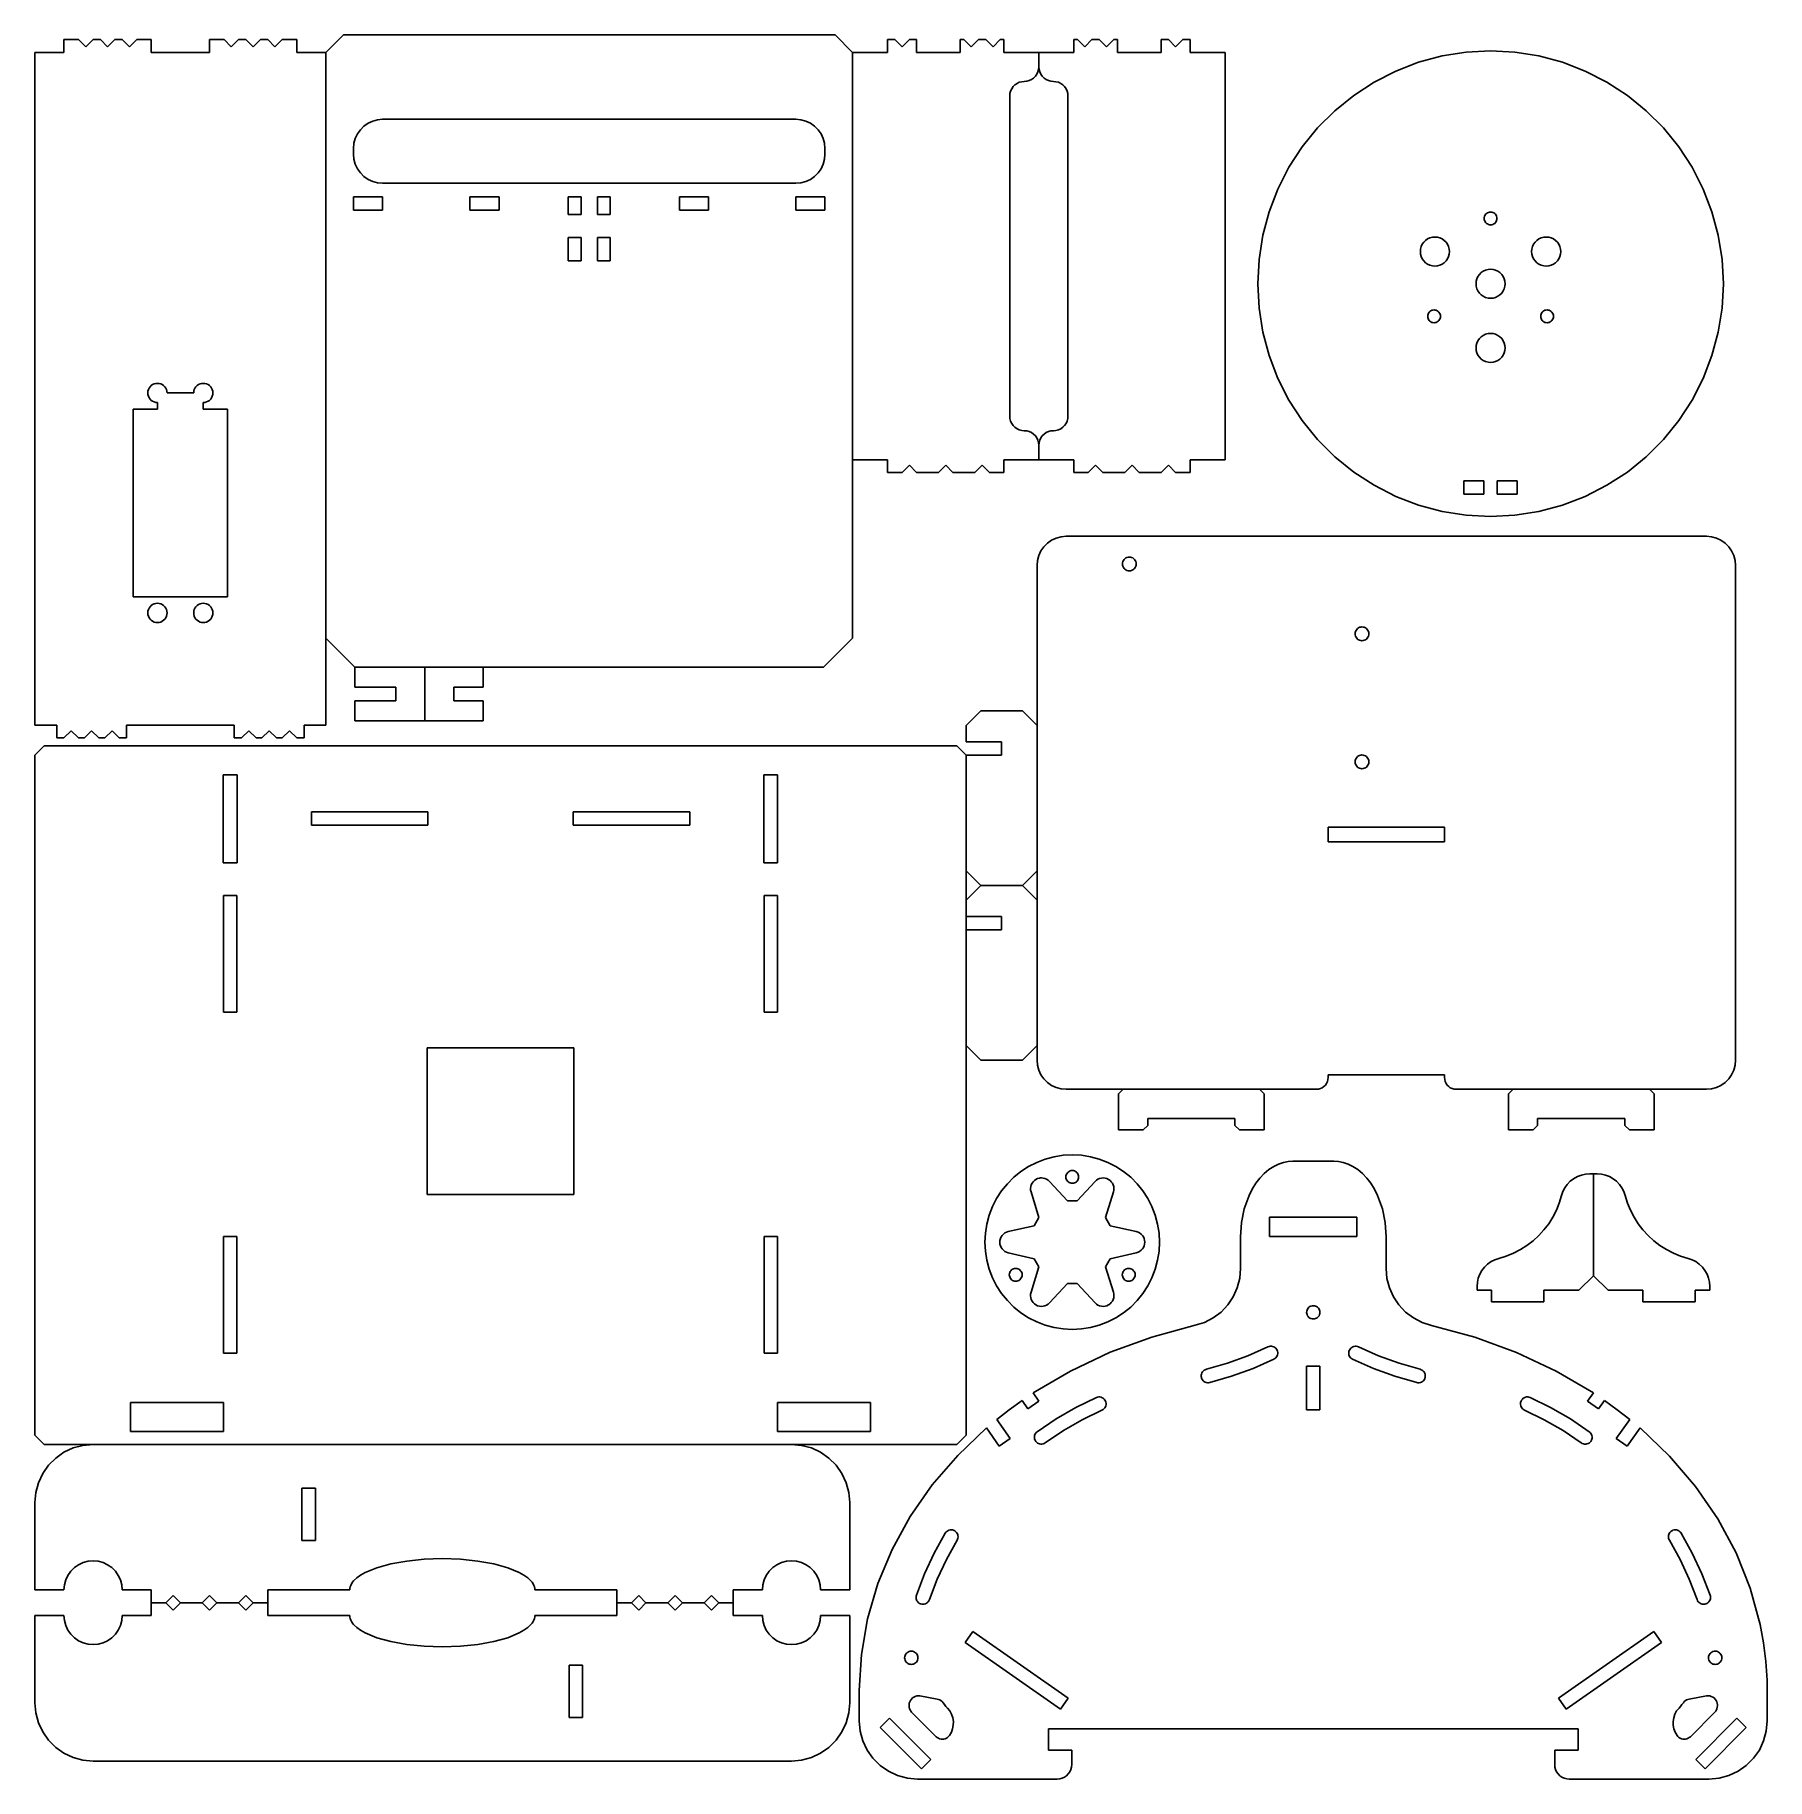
# Model space of a CAD drawing. Header units: millimetres. Extents: x 0 to 378, y 0 to 381.
import ezdxf

# ---------------------------------------------------------------- set-up
doc = ezdxf.new("R2010")
doc.units = ezdxf.units.MM
doc.layers.add('SHEET_VIEW_1_DRAWING_1', color=7, linetype='Continuous')

msp = doc.modelspace()

# ---------------------------------------------------------------- linework, layer by layer
at = {"layer": 'SHEET_VIEW_1_DRAWING_1', "color": 5}
for p, q in [((67.31, 380.59), (63.5, 376.78)), ((174.63, 380.59), (67.31, 380.59)), ((178.44, 376.78), (174.63, 380.59)), ((9.53, 379.58), (6.35, 379.58)), ((6.35, 379.58), (6.35, 376.78)), ((11.11, 377.99), (9.53, 379.58)), ((12.7, 379.58), (11.11, 377.99)), ((14.29, 379.58), (12.7, 379.58)), ((15.88, 377.99), (14.29, 379.58)), ((17.46, 379.58), (15.88, 377.99)), ((19.05, 379.58), (17.46, 379.58)), ((20.64, 377.99), (19.05, 379.58)), ((22.23, 379.58), (20.64, 377.99)), ((25.4, 379.58), (22.23, 379.58)), ((25.4, 376.78), (25.4, 379.58)), ((38.1, 379.58), (38.1, 376.78)), ((41.28, 379.58), (38.1, 379.58)), ((42.86, 377.99), (41.28, 379.58)), ((44.45, 379.58), (42.86, 377.99)), ((46.04, 379.58), (44.45, 379.58)), ((47.63, 377.99), (46.04, 379.58)), ((49.21, 379.58), (47.63, 377.99)), ((50.8, 379.58), (49.21, 379.58)), ((52.39, 377.99), (50.8, 379.58)), ((53.98, 379.58), (52.39, 377.99)), ((57.15, 379.58), (53.98, 379.58)), ((57.15, 376.78), (57.15, 379.58)), ((186.06, 379.58), (186.06, 376.78)), ((187.64, 379.58), (186.06, 379.58)), ((189.23, 377.99), (187.64, 379.58)), ((190.82, 379.58), (189.23, 377.99)), ((192.41, 379.58), (190.82, 379.58)), ((192.41, 376.78), (192.41, 379.58)), ((201.93, 379.58), (201.93, 376.78)), ((202.72, 379.58), (201.93, 379.58)), ((204.31, 377.99), (202.72, 379.58)), ((205.9, 379.58), (204.31, 377.99)), ((207.49, 379.58), (205.9, 379.58)), ((209.07, 377.99), (207.49, 379.58)), ((210.66, 379.58), (209.07, 377.99)), ((211.46, 379.58), (210.66, 379.58)), ((211.46, 376.78), (211.46, 379.58)), ((227.49, 379.58), (226.7, 379.58)), ((226.7, 379.58), (226.7, 376.78)), ((229.08, 377.99), (227.49, 379.58)), ((230.66, 379.58), (229.08, 377.99)), ((232.25, 379.58), (230.66, 379.58)), ((233.84, 377.99), (232.25, 379.58)), ((235.43, 379.58), (233.84, 377.99)), ((236.22, 379.58), (235.43, 379.58)), ((236.22, 376.78), (236.22, 379.58)), ((245.75, 379.58), (245.75, 376.78)), ((247.33, 379.58), (245.75, 379.58)), ((248.92, 377.99), (247.33, 379.58)), ((250.51, 379.58), (248.92, 377.99)), ((252.1, 379.58), (250.51, 379.58)), ((252.1, 376.78), (252.1, 379.58)), ((312.33, 376.82), (307.08, 375.99)), ((317.64, 377.1), (312.33, 376.82)), ((322.95, 376.82), (317.64, 377.1)), ((328.2, 375.99), (322.95, 376.82)), ((6.35, 376.78), (0, 376.78)), ((0, 376.78), (0, 229.97)), ((38.1, 376.78), (25.4, 376.78)), ((63.5, 376.78), (57.15, 376.78)), ((63.5, 229.97), (63.5, 376.78)), ((178.44, 248.96), (178.44, 376.78)), ((186.06, 376.78), (178.44, 376.78)), ((201.93, 376.78), (192.41, 376.78)), ((219.08, 376.78), (211.46, 376.78)), ((218.88, 372.52), (219.03, 373.06)), ((219.03, 373.06), (219.08, 373.61)), ((226.7, 376.78), (219.08, 376.78)), ((219.08, 373.61), (219.08, 376.78)), ((219.08, 373.61), (219.12, 373.06)), ((219.12, 373.06), (219.27, 372.52)), ((245.75, 376.78), (236.22, 376.78)), ((259.72, 376.78), (252.1, 376.78)), ((259.72, 287.88), (259.72, 376.78)), ((301.94, 374.61), (296.98, 372.71)), ((307.08, 375.99), (301.94, 374.61)), ((333.34, 374.61), (328.2, 375.99)), ((338.3, 372.71), (333.34, 374.61)), ((213.15, 368.84), (213.47, 369.3)), ((213.47, 369.3), (213.86, 369.69)), ((213.86, 369.69), (214.31, 370.01)), ((214.31, 370.01), (214.81, 370.24)), ((214.81, 370.24), (215.35, 370.38)), ((215.35, 370.38), (215.9, 370.43)), ((215.9, 370.43), (216.45, 370.48)), ((216.45, 370.48), (216.99, 370.62)), ((216.99, 370.62), (217.49, 370.86)), ((217.49, 370.86), (217.94, 371.17)), ((217.94, 371.17), (218.33, 371.57)), ((218.33, 371.57), (218.65, 372.02)), ((218.65, 372.02), (218.88, 372.52)), ((219.27, 372.52), (219.5, 372.02)), ((219.5, 372.02), (219.82, 371.57)), ((219.82, 371.57), (220.21, 371.17)), ((220.21, 371.17), (220.66, 370.86)), ((220.66, 370.86), (221.16, 370.62)), ((221.16, 370.62), (221.7, 370.48)), ((221.7, 370.48), (222.25, 370.43)), ((222.25, 370.43), (222.8, 370.38)), ((222.8, 370.38), (223.34, 370.24)), ((223.34, 370.24), (223.84, 370.01)), ((223.84, 370.01), (224.29, 369.69)), ((224.29, 369.69), (224.68, 369.3)), ((224.68, 369.3), (225, 368.84)), ((292.24, 370.29), (287.78, 367.4)), ((296.98, 372.71), (292.24, 370.29)), ((343.04, 370.29), (338.3, 372.71)), ((347.5, 367.4), (343.04, 370.29)), ((212.73, 367.26), (212.77, 367.81)), ((212.73, 297.41), (212.73, 367.26)), ((212.77, 367.81), (212.92, 368.34)), ((212.92, 368.34), (213.15, 368.84)), ((225, 368.84), (225.23, 368.34)), ((225.23, 368.34), (225.38, 367.81)), ((225.38, 367.81), (225.43, 367.26)), ((225.43, 367.26), (225.43, 297.41)), ((287.78, 367.4), (283.65, 364.05)), ((351.63, 364.05), (347.5, 367.4)), ((72.71, 361.33), (73.71, 361.79)), ((73.71, 361.79), (74.78, 362.08)), ((74.78, 362.08), (75.88, 362.18)), ((75.88, 362.18), (166.05, 362.18)), ((166.05, 362.18), (167.16, 362.08)), ((167.16, 362.08), (168.22, 361.79)), ((168.22, 361.79), (169.23, 361.33)), ((283.65, 364.05), (279.89, 360.29)), ((355.39, 360.29), (351.63, 364.05)), ((69.63, 356.93), (69.92, 358)), ((69.92, 358), (70.38, 359)), ((70.38, 359), (71.02, 359.91)), ((71.02, 359.91), (71.8, 360.69)), ((71.8, 360.69), (72.71, 361.33)), ((169.23, 361.33), (170.13, 360.69)), ((170.13, 360.69), (170.92, 359.91)), ((170.92, 359.91), (171.55, 359)), ((171.55, 359), (172.02, 358)), ((172.02, 358), (172.31, 356.93)), ((279.89, 360.29), (276.54, 356.16)), ((358.74, 356.16), (355.39, 360.29)), ((69.53, 355.83), (69.63, 356.93)), ((69.53, 354.56), (69.53, 355.83)), ((69.63, 353.45), (69.53, 354.56)), ((172.31, 356.93), (172.4, 355.83)), ((172.4, 354.56), (172.31, 353.45)), ((172.4, 355.83), (172.4, 354.56)), ((276.54, 356.16), (273.65, 351.7)), ((361.64, 351.7), (358.74, 356.16)), ((69.92, 352.39), (69.63, 353.45)), ((70.38, 351.38), (69.92, 352.39)), ((71.02, 350.48), (70.38, 351.38)), ((71.8, 349.69), (71.02, 350.48)), ((170.92, 350.48), (170.13, 349.69)), ((171.55, 351.38), (170.92, 350.48)), ((172.02, 352.39), (171.55, 351.38)), ((172.31, 353.45), (172.02, 352.39)), ((273.65, 351.7), (271.23, 346.96)), ((364.05, 346.96), (361.64, 351.7)), ((72.71, 349.06), (71.8, 349.69)), ((73.71, 348.59), (72.71, 349.06)), ((74.78, 348.3), (73.71, 348.59)), ((75.88, 348.21), (74.78, 348.3)), ((166.05, 348.21), (75.88, 348.21)), ((167.16, 348.3), (166.05, 348.21)), ((168.22, 348.59), (167.16, 348.3)), ((169.23, 349.06), (168.22, 348.59)), ((170.13, 349.69), (169.23, 349.06)), ((271.23, 346.96), (269.33, 342)), ((365.96, 342), (364.05, 346.96)), ((69.53, 342.31), (69.53, 345.23)), ((69.53, 345.23), (75.88, 345.23)), ((75.88, 345.23), (75.88, 342.31)), ((94.93, 342.31), (94.93, 345.23)), ((94.93, 345.23), (101.28, 345.23)), ((101.28, 345.23), (101.28, 342.31)), ((116.4, 345.23), (119.19, 345.23)), ((116.4, 341.42), (116.4, 345.23)), ((119.19, 345.23), (119.19, 341.42)), ((122.75, 341.42), (122.75, 345.23)), ((122.75, 345.23), (125.54, 345.23)), ((125.54, 345.23), (125.54, 341.42)), ((140.65, 345.23), (147, 345.23)), ((140.65, 342.31), (140.65, 345.23)), ((147, 345.23), (147, 342.31)), ((166.05, 345.23), (172.4, 345.23)), ((166.05, 342.31), (166.05, 345.23)), ((172.4, 345.23), (172.4, 342.31)), ((75.88, 342.31), (69.53, 342.31)), ((101.28, 342.31), (94.93, 342.31)), ((119.19, 341.42), (116.4, 341.42)), ((125.54, 341.42), (122.75, 341.42)), ((147, 342.31), (140.65, 342.31)), ((172.4, 342.31), (166.05, 342.31)), ((269.33, 342), (267.95, 336.86)), ((316.25, 340.54), (316.27, 340.78)), ((316.27, 340.3), (316.25, 340.54)), ((316.27, 340.78), (316.33, 341.02)), ((316.33, 340.06), (316.27, 340.3)), ((316.33, 341.02), (316.43, 341.24)), ((316.43, 339.84), (316.33, 340.06)), ((316.43, 341.24), (316.57, 341.44)), ((316.57, 339.64), (316.43, 339.84)), ((316.57, 341.44), (316.74, 341.61)), ((316.74, 339.47), (316.57, 339.64)), ((316.74, 341.61), (316.94, 341.75)), ((316.94, 339.33), (316.74, 339.47)), ((316.94, 341.75), (317.16, 341.85)), ((317.16, 339.23), (316.94, 339.33)), ((317.16, 341.85), (317.4, 341.91)), ((317.4, 339.16), (317.16, 339.23)), ((317.4, 341.91), (317.64, 341.93)), ((317.64, 339.14), (317.4, 339.16)), ((317.64, 341.93), (317.89, 341.91)), ((317.89, 339.16), (317.64, 339.14)), ((317.89, 341.91), (318.12, 341.85)), ((318.12, 339.23), (317.89, 339.16)), ((318.12, 341.85), (318.34, 341.75)), ((318.34, 339.33), (318.12, 339.23)), ((318.34, 341.75), (318.54, 341.61)), ((318.54, 339.47), (318.34, 339.33)), ((318.54, 341.61), (318.71, 341.44)), ((318.71, 339.64), (318.54, 339.47)), ((318.71, 341.44), (318.85, 341.24)), ((318.85, 339.84), (318.71, 339.64)), ((318.85, 341.24), (318.96, 341.02)), ((318.96, 340.06), (318.85, 339.84)), ((318.96, 341.02), (319.02, 340.78)), ((319.02, 340.3), (318.96, 340.06)), ((319.02, 340.78), (319.04, 340.54)), ((319.04, 340.54), (319.02, 340.3)), ((367.33, 336.86), (365.96, 342)), ((116.4, 336.35), (119.19, 336.35)), ((116.4, 331.27), (116.4, 336.35)), ((119.19, 336.35), (119.19, 331.27)), ((122.75, 331.27), (122.75, 336.35)), ((122.75, 336.35), (125.54, 336.35)), ((125.54, 336.35), (125.54, 331.27)), ((267.95, 336.86), (267.12, 331.61)), ((302.75, 334.9), (303.07, 335.35)), ((303.07, 335.35), (303.46, 335.74)), ((303.46, 335.74), (303.91, 336.06)), ((303.91, 336.06), (304.41, 336.29)), ((304.41, 336.29), (304.95, 336.44)), ((304.95, 336.44), (305.5, 336.49)), ((305.5, 336.49), (306.05, 336.44)), ((306.05, 336.44), (306.59, 336.29)), ((306.59, 336.29), (307.09, 336.06)), ((307.09, 336.06), (307.54, 335.74)), ((307.54, 335.74), (307.93, 335.35)), ((307.93, 335.35), (308.25, 334.9)), ((327.04, 334.9), (327.35, 335.35)), ((327.35, 335.35), (327.74, 335.74)), ((327.74, 335.74), (328.2, 336.06)), ((328.2, 336.06), (328.7, 336.29)), ((328.7, 336.29), (329.23, 336.44)), ((329.23, 336.44), (329.79, 336.49)), ((329.79, 336.49), (330.34, 336.44)), ((330.34, 336.44), (330.87, 336.29)), ((330.87, 336.29), (331.37, 336.06)), ((331.37, 336.06), (331.83, 335.74)), ((331.83, 335.74), (332.22, 335.35)), ((332.22, 335.35), (332.54, 334.9)), ((368.16, 331.61), (367.33, 336.86)), ((119.19, 331.27), (116.4, 331.27)), ((125.54, 331.27), (122.75, 331.27)), ((267.12, 331.61), (266.84, 326.3)), ((302.32, 333.31), (302.37, 333.86)), ((302.37, 332.76), (302.32, 333.31)), ((302.37, 333.86), (302.52, 334.4)), ((302.52, 332.23), (302.37, 332.76)), ((302.52, 334.4), (302.75, 334.9)), ((302.75, 331.72), (302.52, 332.23)), ((303.07, 331.27), (302.75, 331.72)), ((303.46, 330.88), (303.07, 331.27)), ((307.93, 331.27), (307.54, 330.88)), ((308.25, 331.72), (307.93, 331.27)), ((308.25, 334.9), (308.48, 334.4)), ((308.48, 332.23), (308.25, 331.72)), ((308.48, 334.4), (308.63, 333.86)), ((308.63, 332.76), (308.48, 332.23)), ((308.63, 333.86), (308.67, 333.31)), ((308.67, 333.31), (308.63, 332.76)), ((326.61, 333.31), (326.66, 333.86)), ((326.66, 332.76), (326.61, 333.31)), ((326.66, 333.86), (326.8, 334.4)), ((326.8, 332.23), (326.66, 332.76)), ((326.8, 334.4), (327.04, 334.9)), ((327.04, 331.72), (326.8, 332.23)), ((327.35, 331.27), (327.04, 331.72)), ((327.74, 330.88), (327.35, 331.27)), ((332.22, 331.27), (331.83, 330.88)), ((332.54, 331.72), (332.22, 331.27)), ((332.54, 334.9), (332.77, 334.4)), ((332.77, 332.23), (332.54, 331.72)), ((332.77, 334.4), (332.91, 333.86)), ((332.91, 332.76), (332.77, 332.23)), ((332.91, 333.86), (332.96, 333.31)), ((332.96, 333.31), (332.91, 332.76)), ((368.44, 326.3), (368.16, 331.61)), ((303.91, 330.56), (303.46, 330.88)), ((304.41, 330.33), (303.91, 330.56)), ((304.95, 330.18), (304.41, 330.33)), ((305.5, 330.14), (304.95, 330.18)), ((306.05, 330.18), (305.5, 330.14)), ((306.59, 330.33), (306.05, 330.18)), ((307.09, 330.56), (306.59, 330.33)), ((307.54, 330.88), (307.09, 330.56)), ((314.52, 326.85), (314.66, 327.39)), ((314.66, 327.39), (314.89, 327.89)), ((314.89, 327.89), (315.21, 328.34)), ((315.21, 328.34), (315.6, 328.73)), ((315.6, 328.73), (316.06, 329.05)), ((316.06, 329.05), (316.56, 329.28)), ((316.56, 329.28), (317.09, 329.43)), ((317.09, 329.43), (317.64, 329.48)), ((317.64, 329.48), (318.19, 329.43)), ((318.19, 329.43), (318.73, 329.28)), ((318.73, 329.28), (319.23, 329.05)), ((319.23, 329.05), (319.68, 328.73)), ((319.68, 328.73), (320.07, 328.34)), ((320.07, 328.34), (320.39, 327.89)), ((320.39, 327.89), (320.63, 327.39)), ((320.63, 327.39), (320.77, 326.85)), ((328.2, 330.56), (327.74, 330.88)), ((328.7, 330.33), (328.2, 330.56)), ((329.23, 330.18), (328.7, 330.33)), ((329.79, 330.14), (329.23, 330.18)), ((330.34, 330.18), (329.79, 330.14)), ((330.87, 330.33), (330.34, 330.18)), ((331.37, 330.56), (330.87, 330.33)), ((331.83, 330.88), (331.37, 330.56)), ((266.84, 326.3), (267.12, 320.99)), ((314.47, 326.3), (314.52, 326.85)), ((314.52, 325.75), (314.47, 326.3)), ((314.66, 325.21), (314.52, 325.75)), ((314.89, 324.71), (314.66, 325.21)), ((315.21, 324.26), (314.89, 324.71)), ((315.6, 323.87), (315.21, 324.26)), ((316.06, 323.55), (315.6, 323.87)), ((316.56, 323.32), (316.06, 323.55)), ((319.23, 323.55), (318.73, 323.32)), ((319.68, 323.87), (319.23, 323.55)), ((320.07, 324.26), (319.68, 323.87)), ((320.39, 324.71), (320.07, 324.26)), ((320.63, 325.21), (320.39, 324.71)), ((320.77, 325.75), (320.63, 325.21)), ((320.77, 326.85), (320.82, 326.3)), ((320.82, 326.3), (320.77, 325.75)), ((368.16, 320.99), (368.44, 326.3)), ((267.12, 320.99), (267.95, 315.74)), ((304, 319.66), (304.1, 319.88)), ((304.1, 319.88), (304.24, 320.08)), ((304.24, 320.08), (304.41, 320.25)), ((304.41, 320.25), (304.61, 320.39)), ((304.61, 320.39), (304.83, 320.49)), ((304.83, 320.49), (305.07, 320.56)), ((305.07, 320.56), (305.31, 320.58)), ((305.31, 320.58), (305.56, 320.56)), ((305.56, 320.56), (305.79, 320.49)), ((305.79, 320.49), (306.01, 320.39)), ((306.01, 320.39), (306.21, 320.25)), ((306.21, 320.25), (306.38, 320.08)), ((306.38, 320.08), (306.52, 319.88)), ((306.52, 319.88), (306.63, 319.66)), ((317.09, 323.17), (316.56, 323.32)), ((317.64, 323.13), (317.09, 323.17)), ((318.19, 323.17), (317.64, 323.13)), ((318.73, 323.32), (318.19, 323.17)), ((328.66, 319.66), (328.76, 319.88)), ((328.76, 319.88), (328.9, 320.08)), ((328.9, 320.08), (329.07, 320.25)), ((329.07, 320.25), (329.27, 320.39)), ((329.27, 320.39), (329.49, 320.49)), ((329.49, 320.49), (329.73, 320.56)), ((329.73, 320.56), (329.97, 320.58)), ((329.97, 320.58), (330.22, 320.56)), ((330.22, 320.56), (330.45, 320.49)), ((330.45, 320.49), (330.67, 320.39)), ((330.67, 320.39), (330.87, 320.25)), ((330.87, 320.25), (331.04, 320.08)), ((331.04, 320.08), (331.18, 319.88)), ((331.18, 319.88), (331.29, 319.66)), ((367.33, 315.74), (368.16, 320.99)), ((303.92, 319.18), (303.94, 319.42)), ((303.94, 318.94), (303.92, 319.18)), ((303.94, 319.42), (304, 319.66)), ((304, 318.7), (303.94, 318.94)), ((304.1, 318.48), (304, 318.7)), ((304.24, 318.28), (304.1, 318.48)), ((304.41, 318.11), (304.24, 318.28)), ((304.61, 317.97), (304.41, 318.11)), ((304.83, 317.87), (304.61, 317.97)), ((305.07, 317.81), (304.83, 317.87)), ((305.31, 317.78), (305.07, 317.81)), ((305.56, 317.81), (305.31, 317.78)), ((305.79, 317.87), (305.56, 317.81)), ((306.01, 317.97), (305.79, 317.87)), ((306.21, 318.11), (306.01, 317.97)), ((306.38, 318.28), (306.21, 318.11)), ((306.52, 318.48), (306.38, 318.28)), ((306.63, 318.7), (306.52, 318.48)), ((306.63, 319.66), (306.69, 319.42)), ((306.69, 318.94), (306.63, 318.7)), ((306.69, 319.42), (306.71, 319.18)), ((306.71, 319.18), (306.69, 318.94)), ((328.58, 319.18), (328.6, 319.42)), ((328.6, 318.94), (328.58, 319.18)), ((328.6, 319.42), (328.66, 319.66)), ((328.66, 318.7), (328.6, 318.94)), ((328.76, 318.48), (328.66, 318.7)), ((328.9, 318.28), (328.76, 318.48)), ((329.07, 318.11), (328.9, 318.28)), ((329.27, 317.97), (329.07, 318.11)), ((329.49, 317.87), (329.27, 317.97)), ((329.73, 317.81), (329.49, 317.87)), ((329.97, 317.78), (329.73, 317.81)), ((330.22, 317.81), (329.97, 317.78)), ((330.45, 317.87), (330.22, 317.81)), ((330.67, 317.97), (330.45, 317.87)), ((330.87, 318.11), (330.67, 317.97)), ((331.04, 318.28), (330.87, 318.11)), ((331.18, 318.48), (331.04, 318.28)), ((331.29, 318.7), (331.18, 318.48)), ((331.29, 319.66), (331.35, 319.42)), ((331.35, 318.94), (331.29, 318.7)), ((331.35, 319.42), (331.37, 319.18)), ((331.37, 319.18), (331.35, 318.94)), ((267.95, 315.74), (269.33, 310.6)), ((314.47, 312.28), (314.52, 312.83)), ((314.52, 311.73), (314.47, 312.28)), ((314.52, 312.83), (314.66, 313.36)), ((314.66, 313.36), (314.89, 313.87)), ((314.89, 313.87), (315.21, 314.32)), ((315.21, 314.32), (315.6, 314.71)), ((315.6, 314.71), (316.06, 315.03)), ((316.06, 315.03), (316.56, 315.26)), ((316.56, 315.26), (317.09, 315.41)), ((317.09, 315.41), (317.64, 315.45)), ((317.64, 315.45), (318.19, 315.41)), ((318.19, 315.41), (318.73, 315.26)), ((318.73, 315.26), (319.23, 315.03)), ((319.23, 315.03), (319.68, 314.71)), ((319.68, 314.71), (320.07, 314.32)), ((320.07, 314.32), (320.39, 313.87)), ((320.39, 313.87), (320.63, 313.36)), ((320.63, 313.36), (320.77, 312.83)), ((320.77, 312.83), (320.82, 312.28)), ((320.82, 312.28), (320.77, 311.73)), ((365.96, 310.6), (367.33, 315.74)), ((269.33, 310.6), (271.23, 305.64)), ((314.66, 311.19), (314.52, 311.73)), ((314.89, 310.69), (314.66, 311.19)), ((315.21, 310.24), (314.89, 310.69)), ((315.6, 309.85), (315.21, 310.24)), ((316.06, 309.53), (315.6, 309.85)), ((316.56, 309.29), (316.06, 309.53)), ((317.09, 309.15), (316.56, 309.29)), ((317.64, 309.1), (317.09, 309.15)), ((318.19, 309.15), (317.64, 309.1)), ((318.73, 309.29), (318.19, 309.15)), ((319.23, 309.53), (318.73, 309.29)), ((319.68, 309.85), (319.23, 309.53)), ((320.07, 310.24), (319.68, 309.85)), ((320.39, 310.69), (320.07, 310.24)), ((320.63, 311.19), (320.39, 310.69)), ((320.77, 311.73), (320.63, 311.19)), ((364.05, 305.64), (365.96, 310.6)), ((26.03, 304.43), (26.39, 304.53)), ((26.39, 304.53), (26.75, 304.56)), ((26.75, 304.56), (27.12, 304.53)), ((27.12, 304.53), (27.47, 304.43)), ((36.03, 304.43), (36.38, 304.53)), ((36.38, 304.53), (36.75, 304.56)), ((36.75, 304.56), (37.11, 304.53)), ((37.11, 304.53), (37.47, 304.43)), ((271.23, 305.64), (273.65, 300.9)), ((361.64, 300.9), (364.05, 305.64)), ((24.65, 302.46), (24.68, 302.82)), ((24.68, 302.1), (24.65, 302.46)), ((24.68, 302.82), (24.78, 303.18)), ((24.78, 301.74), (24.68, 302.1)), ((24.78, 303.18), (24.93, 303.51)), ((24.93, 301.41), (24.78, 301.74)), ((24.93, 303.51), (25.14, 303.81)), ((25.14, 301.11), (24.93, 301.41)), ((25.14, 303.81), (25.4, 304.07)), ((25.4, 300.85), (25.14, 301.11)), ((25.4, 304.07), (25.7, 304.28)), ((25.7, 300.64), (25.4, 300.85)), ((25.7, 304.28), (26.03, 304.43)), ((27.47, 304.43), (27.8, 304.28)), ((27.8, 304.28), (28.1, 304.07)), ((28.1, 304.07), (28.36, 303.81)), ((28.36, 303.81), (28.57, 303.51)), ((28.57, 303.51), (28.72, 303.18)), ((28.72, 303.18), (28.82, 302.82)), ((28.82, 302.82), (28.85, 302.46)), ((28.85, 302.46), (34.65, 302.46)), ((34.65, 302.46), (34.68, 302.82)), ((34.68, 302.82), (34.78, 303.18)), ((34.78, 303.18), (34.93, 303.51)), ((34.93, 303.51), (35.14, 303.81)), ((35.14, 303.81), (35.4, 304.07)), ((35.4, 304.07), (35.7, 304.28)), ((35.7, 304.28), (36.03, 304.43)), ((37.47, 304.43), (37.8, 304.28)), ((37.8, 304.28), (38.1, 304.07)), ((38.1, 300.85), (37.8, 300.64)), ((38.1, 304.07), (38.36, 303.81)), ((38.36, 301.11), (38.1, 300.85)), ((38.36, 303.81), (38.57, 303.51)), ((38.57, 301.41), (38.36, 301.11)), ((38.57, 303.51), (38.72, 303.18)), ((38.72, 301.74), (38.57, 301.41)), ((38.72, 303.18), (38.82, 302.82)), ((38.82, 302.1), (38.72, 301.74)), ((38.82, 302.82), (38.85, 302.46)), ((38.85, 302.46), (38.82, 302.1)), ((273.65, 300.9), (276.54, 296.44)), ((358.74, 296.44), (361.64, 300.9)), ((21.46, 258), (21.46, 298.9)), ((21.46, 298.9), (26.75, 298.9)), ((26.03, 300.49), (25.7, 300.64)), ((26.38, 300.39), (26.03, 300.49)), ((26.75, 300.36), (26.38, 300.39)), ((26.75, 298.9), (26.75, 300.36)), ((37.12, 300.39), (36.75, 300.36)), ((36.75, 300.36), (36.75, 298.9)), ((36.75, 298.9), (42.04, 298.9)), ((37.47, 300.49), (37.12, 300.39)), ((37.8, 300.64), (37.47, 300.49)), ((42.04, 298.9), (42.04, 258)), ((212.77, 296.86), (212.73, 297.41)), ((225.43, 297.41), (225.38, 296.86)), ((212.92, 296.32), (212.77, 296.86)), ((213.15, 295.82), (212.92, 296.32)), ((213.47, 295.37), (213.15, 295.82)), ((213.86, 294.97), (213.47, 295.37)), ((214.31, 294.66), (213.86, 294.97)), ((214.81, 294.42), (214.31, 294.66)), ((215.35, 294.28), (214.81, 294.42)), ((215.9, 294.23), (215.35, 294.28)), ((216.45, 294.18), (215.9, 294.23)), ((216.99, 294.04), (216.45, 294.18)), ((217.49, 293.81), (216.99, 294.04)), ((217.94, 293.49), (217.49, 293.81)), ((218.33, 293.1), (217.94, 293.49)), ((218.65, 292.64), (218.33, 293.1)), ((219.82, 293.1), (219.5, 292.64)), ((220.21, 293.49), (219.82, 293.1)), ((220.66, 293.81), (220.21, 293.49)), ((221.16, 294.04), (220.66, 293.81)), ((221.7, 294.18), (221.16, 294.04)), ((222.25, 294.23), (221.7, 294.18)), ((222.8, 294.28), (222.25, 294.23)), ((223.34, 294.42), (222.8, 294.28)), ((223.84, 294.66), (223.34, 294.42)), ((224.29, 294.97), (223.84, 294.66)), ((224.68, 295.37), (224.29, 294.97)), ((225, 295.82), (224.68, 295.37)), ((225.23, 296.32), (225, 295.82)), ((225.38, 296.86), (225.23, 296.32)), ((276.54, 296.44), (279.89, 292.31)), ((355.39, 292.31), (358.74, 296.44)), ((218.88, 292.14), (218.65, 292.64)), ((219.03, 291.61), (218.88, 292.14)), ((219.08, 291.06), (219.03, 291.61)), ((219.12, 291.61), (219.08, 291.06)), ((219.08, 287.88), (219.08, 291.06)), ((219.27, 292.14), (219.12, 291.61)), ((219.5, 292.64), (219.27, 292.14)), ((279.89, 292.31), (283.65, 288.55)), ((351.63, 288.55), (355.39, 292.31)), ((178.44, 287.88), (186.06, 287.88)), ((186.06, 287.88), (186.06, 285.09)), ((189.23, 285.09), (190.82, 286.68)), ((190.82, 286.68), (192.41, 285.09)), ((197.17, 285.09), (198.76, 286.68)), ((198.76, 286.68), (200.34, 285.09)), ((205.11, 285.09), (206.69, 286.68)), ((206.69, 286.68), (208.28, 285.09)), ((211.46, 285.09), (211.46, 287.88)), ((211.46, 287.88), (219.08, 287.88)), ((219.08, 287.88), (226.7, 287.88)), ((226.7, 287.88), (226.7, 285.09)), ((229.87, 285.09), (231.46, 286.68)), ((231.46, 286.68), (233.05, 285.09)), ((237.81, 285.09), (239.4, 286.68)), ((239.4, 286.68), (240.98, 285.09)), ((245.75, 285.09), (247.33, 286.68)), ((247.33, 286.68), (248.92, 285.09)), ((252.1, 287.88), (259.72, 287.88)), ((252.1, 285.09), (252.1, 287.88)), ((283.65, 288.55), (287.78, 285.2)), ((347.5, 285.2), (351.63, 288.55)), ((186.06, 285.09), (189.23, 285.09)), ((192.41, 285.09), (197.17, 285.09)), ((200.34, 285.09), (205.11, 285.09)), ((208.28, 285.09), (211.46, 285.09)), ((226.7, 285.09), (229.87, 285.09)), ((233.05, 285.09), (237.81, 285.09)), ((240.98, 285.09), (245.75, 285.09)), ((248.92, 285.09), (252.1, 285.09)), ((287.78, 285.2), (292.24, 282.31)), ((292.24, 282.31), (296.98, 279.89)), ((311.8, 283.31), (316.18, 283.31)), ((311.8, 280.39), (311.8, 283.31)), ((316.18, 283.31), (316.18, 280.39)), ((319.1, 283.31), (323.48, 283.31)), ((319.1, 280.39), (319.1, 283.31)), ((323.48, 283.31), (323.48, 280.39)), ((338.3, 279.89), (343.04, 282.31)), ((343.04, 282.31), (347.5, 285.2)), ((296.98, 279.89), (301.94, 277.99)), ((301.94, 277.99), (307.08, 276.61)), ((316.18, 280.39), (311.8, 280.39)), ((323.48, 280.39), (319.1, 280.39)), ((328.2, 276.61), (333.34, 277.99)), ((333.34, 277.99), (338.3, 279.89)), ((307.08, 276.61), (312.33, 275.78)), ((312.33, 275.78), (317.64, 275.5)), ((317.64, 275.5), (322.95, 275.78)), ((322.95, 275.78), (328.2, 276.61)), ((221.87, 270.33), (220.96, 269.7)), ((222.87, 270.8), (221.87, 270.33)), ((223.94, 271.09), (222.87, 270.8)), ((225.04, 271.18), (223.94, 271.09)), ((364.74, 271.18), (225.04, 271.18)), ((365.85, 271.09), (364.74, 271.18)), ((366.92, 270.8), (365.85, 271.09)), ((367.92, 270.33), (366.92, 270.8)), ((368.83, 269.7), (367.92, 270.33)), ((219.08, 267), (218.79, 265.93)), ((219.54, 268.01), (219.08, 267)), ((220.18, 268.91), (219.54, 268.01)), ((220.96, 269.7), (220.18, 268.91)), ((237.84, 266.3), (238.06, 266.45)), ((238.06, 266.45), (238.3, 266.56)), ((238.3, 266.56), (238.55, 266.63)), ((238.55, 266.63), (238.81, 266.65)), ((238.81, 266.65), (239.07, 266.63)), ((239.07, 266.63), (239.32, 266.56)), ((239.32, 266.56), (239.56, 266.45)), ((239.56, 266.45), (239.77, 266.3)), ((369.61, 268.91), (368.83, 269.7)), ((370.24, 268.01), (369.61, 268.91)), ((370.71, 267), (370.24, 268.01)), ((371, 265.93), (370.71, 267)), ((218.79, 265.93), (218.69, 264.83)), ((218.69, 264.83), (218.69, 156.88)), ((237.31, 265.15), (237.33, 265.41)), ((237.33, 264.89), (237.31, 265.15)), ((237.33, 265.41), (237.4, 265.66)), ((237.4, 264.64), (237.33, 264.89)), ((237.4, 265.66), (237.51, 265.9)), ((237.51, 264.4), (237.4, 264.64)), ((237.51, 265.9), (237.66, 266.11)), ((237.66, 264.19), (237.51, 264.4)), ((237.66, 266.11), (237.84, 266.3)), ((237.84, 264), (237.66, 264.19)), ((238.06, 263.85), (237.84, 264)), ((238.3, 263.74), (238.06, 263.85)), ((238.55, 263.67), (238.3, 263.74)), ((238.81, 263.65), (238.55, 263.67)), ((239.07, 263.67), (238.81, 263.65)), ((239.32, 263.74), (239.07, 263.67)), ((239.56, 263.85), (239.32, 263.74)), ((239.77, 264), (239.56, 263.85)), ((239.77, 266.3), (239.96, 266.11)), ((239.96, 264.19), (239.77, 264)), ((239.96, 266.11), (240.11, 265.9)), ((240.11, 264.4), (239.96, 264.19)), ((240.11, 265.9), (240.22, 265.66)), ((240.22, 264.64), (240.11, 264.4)), ((240.22, 265.66), (240.29, 265.41)), ((240.29, 264.89), (240.22, 264.64)), ((240.29, 265.41), (240.31, 265.15)), ((240.31, 265.15), (240.29, 264.89)), ((371.09, 264.83), (371, 265.93)), ((371.09, 156.88), (371.09, 264.83)), ((42.04, 258), (21.46, 258)), ((24.68, 254.82), (24.78, 255.18)), ((24.78, 255.18), (24.93, 255.51)), ((24.93, 255.51), (25.14, 255.81)), ((25.14, 255.81), (25.4, 256.07)), ((25.4, 256.07), (25.7, 256.28)), ((25.7, 256.28), (26.03, 256.43)), ((26.03, 256.43), (26.39, 256.53)), ((26.39, 256.53), (26.75, 256.56)), ((26.75, 256.56), (27.11, 256.53)), ((27.11, 256.53), (27.47, 256.43)), ((27.47, 256.43), (27.8, 256.28)), ((27.8, 256.28), (28.1, 256.07)), ((28.1, 256.07), (28.36, 255.81)), ((28.36, 255.81), (28.57, 255.51)), ((28.57, 255.51), (28.72, 255.18)), ((28.72, 255.18), (28.82, 254.82)), ((34.68, 254.82), (34.78, 255.18)), ((34.78, 255.18), (34.93, 255.51)), ((34.93, 255.51), (35.14, 255.81)), ((35.14, 255.81), (35.4, 256.07)), ((35.4, 256.07), (35.7, 256.28)), ((35.7, 256.28), (36.03, 256.43)), ((36.03, 256.43), (36.39, 256.53)), ((36.39, 256.53), (36.75, 256.56)), ((36.75, 256.56), (37.11, 256.53)), ((37.11, 256.53), (37.47, 256.43)), ((37.47, 256.43), (37.8, 256.28)), ((37.8, 256.28), (38.1, 256.07)), ((38.1, 256.07), (38.36, 255.81)), ((38.36, 255.81), (38.57, 255.51)), ((38.57, 255.51), (38.72, 255.18)), ((38.72, 255.18), (38.82, 254.82)), ((24.65, 254.46), (24.68, 254.82)), ((24.68, 254.09), (24.65, 254.46)), ((24.78, 253.74), (24.68, 254.09)), ((24.93, 253.41), (24.78, 253.74)), ((25.14, 253.11), (24.93, 253.41)), ((25.4, 252.85), (25.14, 253.11)), ((25.7, 252.64), (25.4, 252.85)), ((26.03, 252.48), (25.7, 252.64)), ((26.39, 252.39), (26.03, 252.48)), ((26.75, 252.36), (26.39, 252.39)), ((27.11, 252.39), (26.75, 252.36)), ((27.47, 252.48), (27.11, 252.39)), ((27.8, 252.64), (27.47, 252.48)), ((28.1, 252.85), (27.8, 252.64)), ((28.36, 253.11), (28.1, 252.85)), ((28.57, 253.41), (28.36, 253.11)), ((28.72, 253.74), (28.57, 253.41)), ((28.82, 254.09), (28.72, 253.74)), ((28.82, 254.82), (28.85, 254.46)), ((28.85, 254.46), (28.82, 254.09)), ((34.65, 254.46), (34.68, 254.82)), ((34.68, 254.09), (34.65, 254.46)), ((34.78, 253.74), (34.68, 254.09)), ((34.93, 253.41), (34.78, 253.74)), ((35.14, 253.11), (34.93, 253.41)), ((35.4, 252.85), (35.14, 253.11)), ((35.7, 252.64), (35.4, 252.85)), ((36.03, 252.48), (35.7, 252.64)), ((36.39, 252.39), (36.03, 252.48)), ((36.75, 252.36), (36.39, 252.39)), ((37.11, 252.39), (36.75, 252.36)), ((37.47, 252.48), (37.11, 252.39)), ((37.8, 252.64), (37.47, 252.48)), ((38.1, 252.85), (37.8, 252.64)), ((38.36, 253.11), (38.1, 252.85)), ((38.57, 253.41), (38.36, 253.11)), ((38.72, 253.74), (38.57, 253.41)), ((38.82, 254.09), (38.72, 253.74)), ((38.82, 254.82), (38.85, 254.46)), ((38.85, 254.46), (38.82, 254.09)), ((288.61, 251.06), (288.83, 251.21)), ((288.83, 251.21), (289.06, 251.32)), ((289.06, 251.32), (289.32, 251.39)), ((289.32, 251.39), (289.58, 251.41)), ((289.58, 251.41), (289.84, 251.39)), ((289.84, 251.39), (290.09, 251.32)), ((290.09, 251.32), (290.33, 251.21)), ((290.33, 251.21), (290.54, 251.06)), ((63.5, 248.96), (69.85, 242.61)), ((172.09, 242.61), (178.44, 248.96)), ((288.08, 249.91), (288.1, 250.17)), ((288.1, 249.65), (288.08, 249.91)), ((288.1, 250.17), (288.17, 250.42)), ((288.17, 249.4), (288.1, 249.65)), ((288.17, 250.42), (288.28, 250.66)), ((288.28, 249.16), (288.17, 249.4)), ((288.28, 250.66), (288.43, 250.87)), ((288.43, 248.95), (288.28, 249.16)), ((288.43, 250.87), (288.61, 251.06)), ((288.61, 248.76), (288.43, 248.95)), ((288.83, 248.61), (288.61, 248.76)), ((289.06, 248.5), (288.83, 248.61)), ((289.32, 248.43), (289.06, 248.5)), ((289.58, 248.41), (289.32, 248.43)), ((289.84, 248.43), (289.58, 248.41)), ((290.09, 248.5), (289.84, 248.43)), ((290.33, 248.61), (290.09, 248.5)), ((290.54, 248.76), (290.33, 248.61)), ((290.54, 251.06), (290.72, 250.87)), ((290.72, 248.95), (290.54, 248.76)), ((290.72, 250.87), (290.87, 250.66)), ((290.87, 249.16), (290.72, 248.95)), ((290.87, 250.66), (290.99, 250.42)), ((290.99, 249.4), (290.87, 249.16)), ((290.99, 250.42), (291.05, 250.17)), ((291.05, 249.65), (290.99, 249.4)), ((291.05, 250.17), (291.08, 249.91)), ((291.08, 249.91), (291.05, 249.65)), ((69.85, 242.61), (172.09, 242.61)), ((69.85, 242.61), (69.85, 238.23)), ((85.09, 230.92), (85.09, 242.61)), ((97.79, 238.23), (97.79, 242.61)), ((69.85, 238.23), (78.74, 238.23)), ((78.74, 238.23), (78.74, 235.3)), ((91.44, 235.3), (91.44, 238.23)), ((91.44, 238.23), (97.79, 238.23)), ((78.74, 235.3), (69.85, 235.3)), ((69.85, 235.3), (69.85, 230.92)), ((97.79, 235.3), (91.44, 235.3)), ((97.79, 230.92), (97.79, 235.3)), ((206.38, 233.08), (203.2, 229.91)), ((215.52, 233.08), (206.38, 233.08)), ((218.69, 229.91), (215.52, 233.08)), ((0, 229.97), (4.76, 229.97)), ((4.76, 229.97), (4.76, 227.18)), ((6.35, 227.18), (7.94, 228.76)), ((7.94, 228.76), (9.53, 227.18)), ((10.8, 227.18), (12.38, 228.76)), ((12.38, 228.76), (13.97, 227.18)), ((15.24, 227.18), (16.83, 228.76)), ((16.83, 228.76), (18.42, 227.18)), ((20, 227.18), (20, 229.97)), ((20, 229.97), (43.5, 229.97)), ((43.5, 229.97), (43.5, 227.18)), ((45.09, 227.18), (46.67, 228.76)), ((46.67, 228.76), (48.26, 227.18)), ((49.53, 227.18), (51.12, 228.76)), ((51.12, 228.76), (52.71, 227.18)), ((53.98, 227.18), (55.56, 228.76)), ((55.56, 228.76), (57.15, 227.18)), ((58.74, 229.97), (63.5, 229.97)), ((58.74, 227.18), (58.74, 229.97)), ((69.85, 230.92), (85.09, 230.92)), ((85.09, 230.92), (97.79, 230.92)), ((203.2, 229.91), (203.2, 226.35)), ((2, 225.43), (0, 223.43)), ((201.2, 225.43), (2, 225.43)), ((4.76, 227.18), (6.35, 227.18)), ((9.53, 227.18), (10.8, 227.18)), ((13.97, 227.18), (15.24, 227.18)), ((18.42, 227.18), (20, 227.18)), ((43.5, 227.18), (45.09, 227.18)), ((48.26, 227.18), (49.53, 227.18)), ((52.71, 227.18), (53.98, 227.18)), ((57.15, 227.18), (58.74, 227.18)), ((203.2, 223.43), (201.2, 225.43)), ((203.2, 226.35), (210.95, 226.35)), ((210.95, 226.35), (210.95, 223.43)), ((0, 223.43), (0, 75.03)), ((210.95, 223.43), (203.2, 223.43)), ((203.2, 75.03), (203.2, 223.43)), ((288.08, 221.97), (288.1, 222.23)), ((288.1, 221.71), (288.08, 221.97)), ((288.1, 222.23), (288.17, 222.48)), ((288.17, 221.46), (288.1, 221.71)), ((288.17, 222.48), (288.28, 222.72)), ((288.28, 221.22), (288.17, 221.46)), ((288.28, 222.72), (288.43, 222.93)), ((288.43, 221.01), (288.28, 221.22)), ((288.43, 222.93), (288.61, 223.12)), ((288.61, 220.82), (288.43, 221.01)), ((288.61, 223.12), (288.83, 223.27)), ((288.83, 220.67), (288.61, 220.82)), ((288.83, 223.27), (289.06, 223.38)), ((289.06, 223.38), (289.32, 223.45)), ((289.32, 223.45), (289.58, 223.47)), ((289.58, 223.47), (289.84, 223.45)), ((289.84, 223.45), (290.09, 223.38)), ((290.09, 223.38), (290.33, 223.27)), ((290.33, 223.27), (290.54, 223.12)), ((290.54, 220.82), (290.33, 220.67)), ((290.54, 223.12), (290.72, 222.93)), ((290.72, 221.01), (290.54, 220.82)), ((290.72, 222.93), (290.87, 222.72)), ((290.87, 221.22), (290.72, 221.01)), ((290.87, 222.72), (290.99, 222.48)), ((290.99, 221.46), (290.87, 221.22)), ((290.99, 222.48), (291.05, 222.23)), ((291.05, 221.71), (290.99, 221.46)), ((291.05, 222.23), (291.08, 221.97)), ((291.08, 221.97), (291.05, 221.71)), ((41.12, 199.96), (41.12, 219.13)), ((41.12, 219.13), (44.12, 219.13)), ((44.12, 219.13), (44.12, 199.96)), ((159.08, 199.96), (159.08, 219.13)), ((159.08, 219.13), (162.08, 219.13)), ((162.08, 219.13), (162.08, 199.96)), ((289.06, 220.56), (288.83, 220.67)), ((289.32, 220.49), (289.06, 220.56)), ((289.58, 220.47), (289.32, 220.49)), ((289.84, 220.49), (289.58, 220.47)), ((290.09, 220.56), (289.84, 220.49)), ((290.33, 220.67), (290.09, 220.56)), ((60.33, 211.08), (85.73, 211.08)), ((60.33, 208.15), (60.33, 211.08)), ((85.73, 211.08), (85.73, 208.15)), ((117.48, 211.08), (142.88, 211.08)), ((117.48, 208.15), (117.48, 211.08)), ((142.88, 211.08), (142.88, 208.15)), ((85.73, 208.15), (60.33, 208.15)), ((142.88, 208.15), (117.48, 208.15)), ((282.19, 204.51), (282.19, 207.68)), ((282.19, 207.68), (307.59, 207.68)), ((307.59, 207.68), (307.59, 204.51)), ((307.59, 204.51), (282.19, 204.51)), ((44.12, 199.96), (41.12, 199.96)), ((162.08, 199.96), (159.08, 199.96)), ((203.2, 198.16), (206.38, 194.98)), ((215.52, 194.98), (218.69, 198.16)), ((206.38, 194.98), (203.2, 191.81)), ((206.38, 194.98), (215.52, 194.98)), ((218.69, 191.81), (215.52, 194.98)), ((41.16, 192.78), (44.08, 192.78)), ((41.16, 167.38), (41.16, 192.78)), ((44.08, 192.78), (44.08, 167.38)), ((159.12, 192.78), (162.04, 192.78)), ((159.12, 167.38), (159.12, 192.78)), ((162.04, 192.78), (162.04, 167.38)), ((203.2, 188.25), (210.95, 188.25)), ((210.95, 188.25), (210.95, 185.33)), ((210.95, 185.33), (203.2, 185.33)), ((44.08, 167.38), (41.16, 167.38)), ((162.04, 167.38), (159.12, 167.38)), ((203.2, 160.06), (206.38, 156.88)), ((215.52, 156.88), (218.69, 160.06)), ((85.6, 127.57), (85.6, 159.58)), ((85.6, 159.58), (117.6, 159.58)), ((117.6, 159.58), (117.6, 127.57)), ((206.38, 156.88), (215.52, 156.88)), ((218.69, 156.88), (218.79, 155.78)), ((371, 155.78), (371.09, 156.88)), ((218.79, 155.78), (219.08, 154.71)), ((219.08, 154.71), (219.54, 153.71)), ((219.54, 153.71), (220.18, 152.8)), ((220.18, 152.8), (220.96, 152.02)), ((282.04, 152.2), (282.16, 152.63)), ((282.16, 152.63), (282.19, 153.07)), ((282.19, 153.71), (307.59, 153.71)), ((282.19, 153.07), (282.19, 153.71)), ((307.59, 153.71), (307.59, 153.07)), ((307.59, 153.07), (307.63, 152.63)), ((307.63, 152.63), (307.75, 152.2)), ((368.83, 152.02), (369.61, 152.8)), ((369.61, 152.8), (370.24, 153.71)), ((370.24, 153.71), (370.71, 154.71)), ((370.71, 154.71), (371, 155.78)), ((220.96, 152.02), (221.87, 151.38)), ((221.87, 151.38), (222.87, 150.91)), ((222.87, 150.91), (223.94, 150.63)), ((223.94, 150.63), (225.04, 150.53)), ((225.04, 150.53), (279.65, 150.53)), ((237.47, 150.53), (236.47, 149.53)), ((236.47, 149.53), (236.47, 141.64)), ((268.22, 149.53), (267.22, 150.53)), ((268.22, 141.64), (268.22, 149.53)), ((279.65, 150.53), (280.1, 150.57)), ((280.1, 150.57), (280.52, 150.68)), ((280.52, 150.68), (280.92, 150.87)), ((280.92, 150.87), (281.29, 151.13)), ((281.29, 151.13), (281.6, 151.44)), ((281.6, 151.44), (281.85, 151.8)), ((281.85, 151.8), (282.04, 152.2)), ((307.75, 152.2), (307.93, 151.8)), ((307.93, 151.8), (308.19, 151.44)), ((308.19, 151.44), (308.5, 151.13)), ((308.5, 151.13), (308.86, 150.87)), ((308.86, 150.87), (309.27, 150.68)), ((309.27, 150.68), (309.69, 150.57)), ((309.69, 150.57), (310.13, 150.53)), ((310.13, 150.53), (364.74, 150.53)), ((322.56, 150.53), (321.56, 149.53)), ((321.56, 149.53), (321.56, 141.64)), ((353.31, 149.53), (352.31, 150.53)), ((353.31, 141.64), (353.31, 149.53)), ((364.74, 150.53), (365.85, 150.63)), ((365.85, 150.63), (366.92, 150.91)), ((366.92, 150.91), (367.92, 151.38)), ((367.92, 151.38), (368.83, 152.02)), ((236.47, 141.64), (241.82, 141.64)), ((241.82, 141.64), (242.82, 142.64)), ((242.82, 144.18), (261.87, 144.18)), ((242.82, 142.64), (242.82, 144.18)), ((261.87, 144.18), (261.87, 142.64)), ((261.87, 142.64), (262.87, 141.64)), ((262.87, 141.64), (268.22, 141.64)), ((321.56, 141.64), (326.91, 141.64)), ((326.91, 141.64), (327.91, 142.64)), ((327.91, 144.18), (346.96, 144.18)), ((327.91, 142.64), (327.91, 144.18)), ((346.96, 144.18), (346.96, 142.64)), ((346.96, 142.64), (347.96, 141.64)), ((347.96, 141.64), (353.31, 141.64)), ((216.84, 133.66), (215.16, 132.57)), ((218.61, 134.57), (216.84, 133.66)), ((220.47, 135.28), (218.61, 134.57)), ((222.4, 135.8), (220.47, 135.28)), ((224.37, 136.11), (222.4, 135.8)), ((226.36, 136.21), (224.37, 136.11)), ((228.35, 136.11), (226.36, 136.21)), ((230.32, 135.8), (228.35, 136.11)), ((232.25, 135.28), (230.32, 135.8)), ((234.11, 134.57), (232.25, 135.28)), ((235.89, 133.66), (234.11, 134.57)), ((237.56, 132.57), (235.89, 133.66)), ((270.32, 133.7), (269.25, 133)), ((271.35, 134.21), (270.32, 133.7)), ((272.45, 134.58), (271.35, 134.21)), ((273.48, 134.79), (272.45, 134.58)), ((274.53, 134.86), (273.48, 134.79)), ((274.53, 134.86), (283.42, 134.86)), ((284.47, 134.79), (283.42, 134.86)), ((285.5, 134.58), (284.47, 134.79)), ((286.58, 134.21), (285.5, 134.58)), ((287.62, 133.7), (286.58, 134.21)), ((288.69, 133), (287.62, 133.7)), ((212.2, 129.91), (210.95, 128.36)), ((213.61, 131.32), (212.2, 129.91)), ((215.16, 132.57), (213.61, 131.32)), ((217.31, 129.29), (217.42, 129.68)), ((217.42, 129.68), (217.6, 130.04)), ((217.6, 130.04), (217.84, 130.36)), ((217.84, 130.36), (218.12, 130.64)), ((218.12, 130.64), (218.45, 130.87)), ((218.45, 130.87), (218.81, 131.04)), ((218.81, 131.04), (219.2, 131.14)), ((219.2, 131.14), (219.41, 131.18)), ((219.41, 131.18), (219.64, 131.19)), ((219.64, 131.19), (219.99, 131.16)), ((219.99, 131.16), (220.38, 131.07)), ((220.38, 131.07), (220.75, 130.91)), ((220.75, 130.91), (221.08, 130.69)), ((221.08, 130.69), (221.38, 130.42)), ((221.38, 130.42), (225.33, 126.16)), ((224.96, 131.4), (224.99, 131.64)), ((224.99, 131.16), (224.96, 131.4)), ((224.99, 131.64), (225.05, 131.88)), ((225.05, 130.92), (224.99, 131.16)), ((225.05, 131.88), (225.15, 132.1)), ((225.15, 130.7), (225.05, 130.92)), ((225.15, 132.1), (225.29, 132.3)), ((225.29, 130.5), (225.15, 130.7)), ((225.29, 132.3), (225.46, 132.47)), ((225.46, 130.33), (225.29, 130.5)), ((225.46, 132.47), (225.66, 132.61)), ((225.66, 130.19), (225.46, 130.33)), ((225.66, 132.61), (225.88, 132.71)), ((225.88, 130.09), (225.66, 130.19)), ((225.88, 132.71), (226.12, 132.78)), ((226.12, 130.02), (225.88, 130.09)), ((226.12, 132.78), (226.36, 132.8)), ((226.36, 130), (226.12, 130.02)), ((226.36, 132.8), (226.6, 132.78)), ((226.6, 130.02), (226.36, 130)), ((226.6, 132.78), (226.84, 132.71)), ((226.84, 130.09), (226.6, 130.02)), ((226.84, 132.71), (227.06, 132.61)), ((227.06, 130.19), (226.84, 130.09)), ((227.06, 132.61), (227.26, 132.47)), ((227.26, 130.33), (227.06, 130.19)), ((227.26, 132.47), (227.43, 132.3)), ((227.43, 130.5), (227.26, 130.33)), ((227.4, 126.16), (231.34, 130.42)), ((227.43, 132.3), (227.57, 132.1)), ((227.57, 130.7), (227.43, 130.5)), ((227.57, 132.1), (227.67, 131.88)), ((227.67, 130.92), (227.57, 130.7)), ((227.67, 131.88), (227.74, 131.64)), ((227.74, 131.16), (227.67, 130.92)), ((227.74, 131.64), (227.76, 131.4)), ((227.76, 131.4), (227.74, 131.16)), ((231.34, 130.42), (231.64, 130.69)), ((231.64, 130.69), (231.97, 130.91)), ((231.97, 130.91), (232.34, 131.07)), ((232.34, 131.07), (232.73, 131.16)), ((232.73, 131.16), (233.13, 131.19)), ((233.13, 131.19), (233.53, 131.14)), ((233.53, 131.14), (233.91, 131.04)), ((233.91, 131.04), (234.27, 130.87)), ((234.27, 130.87), (234.6, 130.64)), ((234.6, 130.64), (234.89, 130.36)), ((234.89, 130.36), (235.12, 130.04)), ((235.12, 130.04), (235.3, 129.68)), ((235.3, 129.68), (235.41, 129.29)), ((239.11, 131.32), (237.56, 132.57)), ((240.52, 129.91), (239.11, 131.32)), ((241.77, 128.36), (240.52, 129.91)), ((266.44, 130.02), (265.65, 128.76)), ((267.32, 131.16), (266.44, 130.02)), ((268.27, 132.17), (267.32, 131.16)), ((269.25, 133), (268.27, 132.17)), ((289.67, 132.17), (288.69, 133)), ((290.64, 131.15), (289.67, 132.17)), ((291.5, 130.03), (290.64, 131.15)), ((292.3, 128.74), (291.5, 130.03)), ((334.39, 129.77), (333.86, 129.02)), ((335.04, 130.44), (334.39, 129.77)), ((335.77, 131.01), (335.04, 130.44)), ((336.58, 131.47), (335.77, 131.01)), ((337.45, 131.8), (336.58, 131.47)), ((338.36, 132), (337.45, 131.8)), ((339.28, 132.07), (338.36, 132)), ((340.09, 132.07), (339.28, 132.07)), ((340.09, 109.85), (340.09, 132.07)), ((340.9, 132.07), (340.09, 132.07)), ((341.82, 132), (340.9, 132.07)), ((342.73, 131.8), (341.82, 132)), ((343.6, 131.47), (342.73, 131.8)), ((344.41, 131.01), (343.6, 131.47)), ((345.14, 130.44), (344.41, 131.01)), ((345.79, 129.77), (345.14, 130.44)), ((346.32, 129.02), (345.79, 129.77)), ((117.6, 127.57), (85.6, 127.57)), ((209.86, 126.69), (208.96, 124.91)), ((210.95, 128.36), (209.86, 126.69)), ((217.26, 128.9), (217.31, 129.29)), ((217.28, 128.5), (217.26, 128.9)), ((217.37, 128.11), (217.28, 128.5)), ((219.09, 122.56), (217.37, 128.11)), ((225.33, 126.16), (227.4, 126.16)), ((235.35, 128.11), (233.63, 122.56)), ((235.44, 128.5), (235.35, 128.11)), ((235.41, 129.29), (235.46, 128.9)), ((235.46, 128.9), (235.44, 128.5)), ((242.86, 126.69), (241.77, 128.36)), ((243.76, 124.91), (242.86, 126.69)), ((264.96, 127.38), (263.9, 124.42)), ((265.65, 128.76), (264.96, 127.38)), ((292.98, 127.38), (292.3, 128.74)), ((294.04, 124.43), (292.98, 127.38)), ((332.64, 125.69), (332, 124.13)), ((333.14, 127.31), (332.64, 125.69)), ((333.43, 128.19), (333.14, 127.31)), ((333.86, 129.02), (333.43, 128.19)), ((346.75, 128.19), (346.32, 129.02)), ((347.04, 127.31), (346.75, 128.19)), ((347.54, 125.69), (347.04, 127.31)), ((348.18, 124.13), (347.54, 125.69)), ((208.24, 123.05), (207.73, 121.12)), ((208.96, 124.91), (208.24, 123.05)), ((218.05, 120.76), (219.09, 122.56)), ((233.63, 122.56), (234.67, 120.76)), ((244.48, 123.05), (243.76, 124.91)), ((244.99, 121.12), (244.48, 123.05)), ((263.9, 124.42), (263.3, 121.45)), ((269.42, 118.42), (269.42, 122.64)), ((269.42, 122.64), (288.47, 122.64)), ((288.47, 122.64), (288.47, 118.42)), ((294.65, 121.42), (294.04, 124.43)), ((331.23, 122.62), (330.33, 121.19)), ((332, 124.13), (331.23, 122.62)), ((348.95, 122.62), (348.18, 124.13)), ((349.85, 121.19), (348.95, 122.62)), ((41.16, 92.97), (41.16, 118.37)), ((41.16, 118.37), (44.08, 118.37)), ((44.08, 118.37), (44.08, 92.97)), ((159.12, 118.37), (162.04, 118.37)), ((159.12, 92.97), (159.12, 118.37)), ((162.04, 118.37), (162.04, 92.97)), ((207.42, 119.15), (207.31, 117.16)), ((207.73, 121.12), (207.42, 119.15)), ((210.67, 117.95), (210.83, 118.31)), ((210.83, 118.31), (211.06, 118.65)), ((211.06, 118.65), (211.33, 118.94)), ((211.33, 118.94), (211.65, 119.18)), ((211.65, 119.18), (212.01, 119.36)), ((212.01, 119.36), (212.39, 119.48)), ((212.39, 119.48), (218.05, 120.76)), ((234.67, 120.76), (240.34, 119.48)), ((240.34, 119.48), (240.72, 119.36)), ((240.72, 119.36), (241.07, 119.18)), ((241.07, 119.18), (241.39, 118.94)), ((241.39, 118.94), (241.67, 118.65)), ((241.67, 118.65), (241.89, 118.31)), ((241.89, 118.31), (242.05, 117.95)), ((245.31, 119.15), (244.99, 121.12)), ((245.41, 117.16), (245.31, 119.15)), ((263.3, 121.45), (263.1, 118.35)), ((263.1, 118.35), (263.1, 111.41)), ((288.47, 118.42), (269.42, 118.42)), ((294.85, 118.35), (294.65, 121.42)), ((294.85, 111.4), (294.85, 118.35)), ((328.16, 118.6), (326.91, 117.46)), ((329.3, 119.85), (328.16, 118.6)), ((330.33, 121.19), (329.3, 119.85)), ((350.88, 119.85), (349.85, 121.19)), ((352.02, 118.6), (350.88, 119.85)), ((353.27, 117.46), (352.02, 118.6)), ((207.31, 117.16), (207.42, 115.17)), ((207.42, 115.17), (207.73, 113.2)), ((210.54, 117.16), (210.57, 117.56)), ((210.57, 116.76), (210.54, 117.16)), ((210.57, 117.56), (210.67, 117.95)), ((210.67, 116.38), (210.57, 116.76)), ((210.83, 116.01), (210.67, 116.38)), ((211.06, 115.68), (210.83, 116.01)), ((211.33, 115.39), (211.06, 115.68)), ((211.65, 115.15), (211.33, 115.39)), ((212.01, 114.97), (211.65, 115.15)), ((212.39, 114.85), (212.01, 114.97)), ((218.05, 113.56), (212.39, 114.85)), ((240.34, 114.85), (234.67, 113.56)), ((240.72, 114.97), (240.34, 114.85)), ((241.07, 115.15), (240.72, 114.97)), ((241.39, 115.39), (241.07, 115.15)), ((241.67, 115.68), (241.39, 115.39)), ((241.89, 116.01), (241.67, 115.68)), ((242.05, 116.38), (241.89, 116.01)), ((242.05, 117.95), (242.15, 117.56)), ((242.15, 116.76), (242.05, 116.38)), ((242.15, 117.56), (242.19, 117.16)), ((242.19, 117.16), (242.15, 116.76)), ((244.99, 113.2), (245.31, 115.17)), ((245.31, 115.17), (245.41, 117.16)), ((322.64, 114.76), (321.07, 114.12)), ((324.14, 115.53), (322.64, 114.76)), ((325.57, 116.43), (324.14, 115.53)), ((326.91, 117.46), (325.57, 116.43)), ((354.61, 116.43), (353.27, 117.46)), ((356.04, 115.53), (354.61, 116.43)), ((357.54, 114.76), (356.04, 115.53)), ((359.11, 114.12), (357.54, 114.76)), ((207.73, 113.2), (208.24, 111.28)), ((208.24, 111.28), (208.96, 109.41)), ((212.66, 110.29), (212.72, 110.52)), ((212.72, 110.52), (212.82, 110.74)), ((212.82, 110.74), (212.96, 110.94)), ((212.96, 110.94), (213.13, 111.11)), ((213.13, 111.11), (213.33, 111.25)), ((213.33, 111.25), (213.55, 111.36)), ((213.55, 111.36), (213.79, 111.42)), ((213.79, 111.42), (214.03, 111.44)), ((214.03, 111.44), (214.27, 111.42)), ((214.27, 111.42), (214.51, 111.36)), ((214.51, 111.36), (214.73, 111.25)), ((214.73, 111.25), (214.93, 111.11)), ((214.93, 111.11), (215.1, 110.94)), ((215.1, 110.94), (215.24, 110.74)), ((215.24, 110.74), (215.34, 110.52)), ((215.34, 110.52), (215.41, 110.29)), ((217.37, 106.22), (219.09, 111.77)), ((219.09, 111.77), (218.05, 113.56)), ((234.67, 113.56), (233.63, 111.77)), ((233.63, 111.77), (235.35, 106.22)), ((237.32, 110.29), (237.38, 110.52)), ((237.38, 110.52), (237.48, 110.74)), ((237.48, 110.74), (237.62, 110.94)), ((237.62, 110.94), (237.79, 111.11)), ((237.79, 111.11), (237.99, 111.25)), ((237.99, 111.25), (238.21, 111.36)), ((238.21, 111.36), (238.45, 111.42)), ((238.45, 111.42), (238.69, 111.44)), ((238.69, 111.44), (238.93, 111.42)), ((238.93, 111.42), (239.17, 111.36)), ((239.17, 111.36), (239.39, 111.25)), ((239.39, 111.25), (239.59, 111.11)), ((239.59, 111.11), (239.76, 110.94)), ((239.76, 110.94), (239.9, 110.74)), ((239.9, 110.74), (240, 110.52)), ((240, 110.52), (240.07, 110.29)), ((243.76, 109.41), (244.48, 111.28)), ((244.48, 111.28), (244.99, 113.2)), ((263.1, 111.41), (262.92, 109.28)), ((295.03, 109.27), (294.85, 111.4)), ((315.75, 110.99), (315.29, 110.18)), ((316.32, 111.72), (315.75, 110.99)), ((316.99, 112.37), (316.32, 111.72)), ((317.74, 112.91), (316.99, 112.37)), ((318.57, 113.33), (317.74, 112.91)), ((319.45, 113.63), (318.57, 113.33)), ((321.07, 114.12), (319.45, 113.63)), ((360.73, 113.63), (359.11, 114.12)), ((361.61, 113.33), (360.73, 113.63)), ((362.44, 112.91), (361.61, 113.33)), ((363.19, 112.37), (362.44, 112.91)), ((363.86, 111.72), (363.19, 112.37)), ((364.43, 110.99), (363.86, 111.72)), ((364.89, 110.18), (364.43, 110.99)), ((208.96, 109.41), (209.86, 107.64)), ((209.86, 107.64), (210.95, 105.97)), ((212.63, 110.04), (212.66, 110.29)), ((212.66, 109.8), (212.63, 110.04)), ((212.72, 109.57), (212.66, 109.8)), ((212.82, 109.35), (212.72, 109.57)), ((212.96, 109.15), (212.82, 109.35)), ((213.13, 108.97), (212.96, 109.15)), ((213.33, 108.83), (213.13, 108.97)), ((213.55, 108.73), (213.33, 108.83)), ((213.79, 108.67), (213.55, 108.73)), ((214.03, 108.65), (213.79, 108.67)), ((214.27, 108.67), (214.03, 108.65)), ((214.51, 108.73), (214.27, 108.67)), ((214.73, 108.83), (214.51, 108.73)), ((214.93, 108.97), (214.73, 108.83)), ((215.1, 109.15), (214.93, 108.97)), ((215.24, 109.35), (215.1, 109.15)), ((215.34, 109.57), (215.24, 109.35)), ((215.41, 109.8), (215.34, 109.57)), ((215.41, 110.29), (215.43, 110.04)), ((215.43, 110.04), (215.41, 109.8)), ((225.33, 108.17), (221.38, 103.9)), ((227.4, 108.17), (225.33, 108.17)), ((231.34, 103.9), (227.4, 108.17)), ((237.29, 110.04), (237.32, 110.29)), ((237.32, 109.8), (237.29, 110.04)), ((237.38, 109.57), (237.32, 109.8)), ((237.48, 109.35), (237.38, 109.57)), ((237.62, 109.15), (237.48, 109.35)), ((237.79, 108.97), (237.62, 109.15)), ((237.99, 108.83), (237.79, 108.97)), ((238.21, 108.73), (237.99, 108.83)), ((238.45, 108.67), (238.21, 108.73)), ((238.69, 108.65), (238.45, 108.67)), ((238.93, 108.67), (238.69, 108.65)), ((239.17, 108.73), (238.93, 108.67)), ((239.39, 108.83), (239.17, 108.73)), ((239.59, 108.97), (239.39, 108.83)), ((239.76, 109.15), (239.59, 108.97)), ((239.9, 109.35), (239.76, 109.15)), ((240, 109.57), (239.9, 109.35)), ((240.07, 109.8), (240, 109.57)), ((240.07, 110.29), (240.09, 110.04)), ((240.09, 110.04), (240.07, 109.8)), ((241.77, 105.97), (242.86, 107.64)), ((242.86, 107.64), (243.76, 109.41)), ((262.38, 107.21), (261.5, 105.25)), ((262.92, 109.28), (262.38, 107.21)), ((295.56, 107.2), (295.03, 109.27)), ((296.44, 105.24), (295.56, 107.2)), ((314.76, 108.4), (314.69, 107.48)), ((314.69, 107.48), (314.69, 106.67)), ((314.69, 106.67), (317.87, 106.67)), ((314.96, 109.31), (314.76, 108.4)), ((315.29, 110.18), (314.96, 109.31)), ((317.87, 106.67), (317.87, 104.13)), ((329.3, 106.67), (336.92, 106.67)), ((329.3, 104.13), (329.3, 106.67)), ((336.92, 106.67), (340.09, 109.85)), ((340.09, 109.85), (343.27, 106.67)), ((343.27, 106.67), (350.89, 106.67)), ((350.89, 106.67), (350.89, 104.13)), ((362.32, 104.13), (362.32, 106.67)), ((362.32, 106.67), (365.49, 106.67)), ((365.22, 109.31), (364.89, 110.18)), ((365.42, 108.4), (365.22, 109.31)), ((365.49, 107.48), (365.42, 108.4)), ((365.49, 106.67), (365.49, 107.48)), ((210.95, 105.97), (212.2, 104.42)), ((212.2, 104.42), (213.61, 103.01)), ((213.61, 103.01), (215.16, 101.75)), ((217.26, 105.43), (217.28, 105.83)), ((217.31, 105.03), (217.26, 105.43)), ((217.28, 105.83), (217.37, 106.22)), ((217.42, 104.65), (217.31, 105.03)), ((217.6, 104.29), (217.42, 104.65)), ((217.84, 103.97), (217.6, 104.29)), ((218.12, 103.69), (217.84, 103.97)), ((218.45, 103.46), (218.12, 103.69)), ((218.81, 103.29), (218.45, 103.46)), ((219.2, 103.18), (218.81, 103.29)), ((219.59, 103.14), (219.2, 103.18)), ((219.99, 103.17), (219.59, 103.14)), ((220.38, 103.26), (219.99, 103.17)), ((220.75, 103.42), (220.38, 103.26)), ((221.08, 103.63), (220.75, 103.42)), ((221.38, 103.9), (221.08, 103.63)), ((231.64, 103.63), (231.34, 103.9)), ((231.97, 103.42), (231.64, 103.63)), ((232.34, 103.26), (231.97, 103.42)), ((232.73, 103.17), (232.34, 103.26)), ((233.13, 103.14), (232.73, 103.17)), ((233.53, 103.18), (233.13, 103.14)), ((233.91, 103.29), (233.53, 103.18)), ((234.27, 103.46), (233.91, 103.29)), ((234.6, 103.69), (234.27, 103.46)), ((234.89, 103.97), (234.6, 103.69)), ((235.12, 104.29), (234.89, 103.97)), ((235.3, 104.65), (235.12, 104.29)), ((235.41, 105.03), (235.3, 104.65)), ((235.35, 106.22), (235.44, 105.83)), ((235.46, 105.43), (235.41, 105.03)), ((235.44, 105.83), (235.46, 105.43)), ((237.56, 101.75), (239.11, 103.01)), ((239.11, 103.01), (240.52, 104.42)), ((240.52, 104.42), (241.77, 105.97)), ((260.31, 103.47), (258.84, 101.92)), ((261.5, 105.25), (260.31, 103.47)), ((277.69, 102.57), (277.84, 102.78)), ((277.84, 102.78), (278.02, 102.96)), ((278.02, 102.96), (278.23, 103.1)), ((278.23, 103.1), (278.45, 103.21)), ((278.45, 103.21), (278.7, 103.27)), ((278.7, 103.27), (278.95, 103.3)), ((278.95, 103.3), (279.2, 103.27)), ((279.2, 103.27), (279.45, 103.21)), ((279.45, 103.21), (279.68, 103.1)), ((279.68, 103.1), (279.88, 102.96)), ((279.88, 102.96), (280.06, 102.78)), ((280.06, 102.78), (280.21, 102.57)), ((297.63, 103.47), (296.44, 105.24)), ((299.1, 101.91), (297.63, 103.47)), ((317.87, 104.13), (329.3, 104.13)), ((350.89, 104.13), (362.32, 104.13)), ((215.16, 101.75), (216.84, 100.67)), ((216.84, 100.67), (218.61, 99.76)), ((218.61, 99.76), (220.47, 99.05)), ((220.47, 99.05), (222.4, 98.53)), ((230.32, 98.53), (232.25, 99.05)), ((232.25, 99.05), (234.11, 99.76)), ((234.11, 99.76), (235.89, 100.67)), ((235.89, 100.67), (237.56, 101.75)), ((253.18, 99.02), (243.72, 96.46)), ((255.22, 99.66), (253.18, 99.02)), ((257.12, 100.64), (255.22, 99.66)), ((258.84, 101.92), (257.12, 100.64)), ((277.5, 101.85), (277.52, 102.1)), ((277.52, 101.59), (277.5, 101.85)), ((277.52, 102.1), (277.59, 102.34)), ((277.59, 101.35), (277.52, 101.59)), ((277.59, 102.34), (277.69, 102.57)), ((277.69, 101.12), (277.59, 101.35)), ((277.84, 100.91), (277.69, 101.12)), ((278.02, 100.74), (277.84, 100.91)), ((278.23, 100.59), (278.02, 100.74)), ((278.45, 100.48), (278.23, 100.59)), ((278.7, 100.42), (278.45, 100.48)), ((278.95, 100.4), (278.7, 100.42)), ((279.2, 100.42), (278.95, 100.4)), ((279.45, 100.48), (279.2, 100.42)), ((279.68, 100.59), (279.45, 100.48)), ((279.88, 100.74), (279.68, 100.59)), ((280.06, 100.91), (279.88, 100.74)), ((280.21, 101.12), (280.06, 100.91)), ((280.21, 102.57), (280.31, 102.34)), ((280.31, 101.35), (280.21, 101.12)), ((280.31, 102.34), (280.38, 102.1)), ((280.38, 101.59), (280.31, 101.35)), ((280.38, 102.1), (280.4, 101.85)), ((280.4, 101.85), (280.38, 101.59)), ((300.81, 100.63), (299.1, 101.91)), ((302.72, 99.65), (300.81, 100.63)), ((304.76, 99.01), (302.72, 99.65)), ((314.21, 96.46), (304.76, 99.01)), ((222.4, 98.53), (224.37, 98.22)), ((224.37, 98.22), (226.36, 98.11)), ((226.36, 98.11), (228.35, 98.22)), ((228.35, 98.22), (230.32, 98.53)), ((243.72, 96.46), (234.61, 93.13)), ((323.31, 93.12), (314.21, 96.46)), ((44.08, 92.97), (41.16, 92.97)), ((162.04, 92.97), (159.12, 92.97)), ((234.61, 93.13), (225.95, 89.05)), ((260.22, 90.74), (264.7, 92.37)), ((264.7, 92.37), (269.06, 94.31)), ((270.37, 91.61), (265.82, 89.59)), ((269.06, 94.31), (269.3, 94.4)), ((269.3, 94.4), (269.56, 94.45)), ((269.56, 94.45), (269.82, 94.46)), ((269.82, 94.46), (270.08, 94.42)), ((270.08, 94.42), (270.33, 94.33)), ((270.33, 94.33), (270.55, 94.21)), ((270.6, 91.75), (270.37, 91.61)), ((270.55, 94.21), (270.76, 94.04)), ((270.8, 91.92), (270.6, 91.75)), ((270.76, 94.04), (270.93, 93.84)), ((270.96, 92.12), (270.8, 91.92)), ((270.93, 93.84), (271.06, 93.62)), ((271.09, 92.35), (270.96, 92.12)), ((271.06, 93.62), (271.16, 93.38)), ((271.17, 92.6), (271.09, 92.35)), ((271.16, 93.38), (271.21, 93.12)), ((271.21, 92.86), (271.17, 92.6)), ((271.21, 93.12), (271.21, 92.86)), ((286.69, 93.12), (286.74, 93.38)), ((286.69, 92.86), (286.69, 93.12)), ((286.73, 92.6), (286.69, 92.86)), ((286.81, 92.35), (286.73, 92.6)), ((286.74, 93.38), (286.84, 93.62)), ((286.94, 92.12), (286.81, 92.35)), ((286.84, 93.62), (286.97, 93.84)), ((287.1, 91.92), (286.94, 92.12)), ((286.97, 93.84), (287.14, 94.04)), ((287.3, 91.75), (287.1, 91.92)), ((287.14, 94.04), (287.35, 94.21)), ((287.53, 91.61), (287.3, 91.75)), ((287.35, 94.21), (287.57, 94.33)), ((292.08, 89.59), (287.53, 91.61)), ((287.57, 94.33), (287.82, 94.42)), ((287.82, 94.42), (288.08, 94.46)), ((288.08, 94.46), (288.34, 94.45)), ((288.34, 94.45), (288.6, 94.4)), ((288.6, 94.4), (288.84, 94.31)), ((288.84, 94.31), (293.2, 92.37)), ((293.2, 92.37), (297.68, 90.74)), ((331.96, 89.05), (323.31, 93.12)), ((225.95, 89.05), (217.83, 84.27)), ((254.5, 88.13), (254.55, 88.38)), ((254.5, 87.86), (254.5, 88.13)), ((254.54, 87.61), (254.5, 87.86)), ((254.58, 87.46), (254.54, 87.61)), ((254.55, 88.38), (254.65, 88.63)), ((254.65, 88.63), (254.78, 88.85)), ((254.78, 88.85), (254.95, 89.05)), ((254.95, 89.05), (255.16, 89.21)), ((255.16, 89.21), (255.38, 89.34)), ((255.38, 89.34), (255.63, 89.42)), ((255.63, 89.42), (260.22, 90.74)), ((261.14, 87.89), (256.36, 86.51)), ((265.82, 89.59), (261.14, 87.89)), ((277.49, 80.58), (277.49, 90.11)), ((277.49, 90.11), (280.41, 90.11)), ((280.41, 90.11), (280.41, 80.58)), ((296.76, 87.89), (292.08, 89.59)), ((301.54, 86.51), (296.76, 87.89)), ((297.68, 90.74), (302.27, 89.42)), ((302.27, 89.42), (302.52, 89.34)), ((302.52, 89.34), (302.74, 89.21)), ((302.74, 89.21), (302.95, 89.05)), ((302.95, 89.05), (303.12, 88.85)), ((303.12, 88.85), (303.25, 88.63)), ((303.25, 88.63), (303.35, 88.38)), ((303.36, 87.61), (303.32, 87.46)), ((303.35, 88.38), (303.4, 88.13)), ((303.4, 87.86), (303.36, 87.61)), ((303.4, 88.13), (303.4, 87.86)), ((340.07, 84.27), (331.96, 89.05)), ((217.83, 84.27), (219.1, 82.47)), ((254.62, 87.36), (254.58, 87.46)), ((254.75, 87.13), (254.62, 87.36)), ((254.92, 86.93), (254.75, 87.13)), ((255.11, 86.76), (254.92, 86.93)), ((255.34, 86.62), (255.11, 86.76)), ((255.58, 86.53), (255.34, 86.62)), ((255.84, 86.48), (255.58, 86.53)), ((256.1, 86.47), (255.84, 86.48)), ((256.36, 86.51), (256.1, 86.47)), ((301.8, 86.47), (301.54, 86.51)), ((302.06, 86.48), (301.8, 86.47)), ((302.32, 86.53), (302.06, 86.48)), ((302.56, 86.62), (302.32, 86.53)), ((302.79, 86.76), (302.56, 86.62)), ((302.98, 86.93), (302.79, 86.76)), ((303.15, 87.13), (302.98, 86.93)), ((303.28, 87.36), (303.15, 87.13)), ((303.32, 87.46), (303.28, 87.36)), ((338.8, 82.47), (340.07, 84.27)), ((20.84, 82.17), (41.16, 82.17)), ((20.84, 75.82), (20.84, 82.17)), ((41.16, 82.17), (41.16, 75.82)), ((162.04, 82.17), (182.36, 82.17)), ((162.04, 75.82), (162.04, 82.17)), ((182.36, 82.17), (182.36, 75.82)), ((212.61, 80.61), (209.9, 78.5)), ((215.41, 82.64), (212.61, 80.61)), ((216.7, 80.79), (215.41, 82.64)), ((219.1, 82.47), (216.7, 80.79)), ((222.84, 78.58), (227.16, 81.07)), ((227.16, 81.07), (231.63, 83.26)), ((232.85, 80.52), (228.56, 78.42)), ((231.63, 83.26), (231.88, 83.34)), ((231.88, 83.34), (232.14, 83.38)), ((232.14, 83.38), (232.4, 83.38)), ((232.4, 83.38), (232.65, 83.33)), ((232.65, 83.33), (232.9, 83.23)), ((233.08, 80.64), (232.85, 80.52)), ((232.9, 83.23), (233.12, 83.1)), ((233.28, 80.81), (233.08, 80.64)), ((233.12, 83.1), (233.32, 82.93)), ((233.45, 81), (233.28, 80.81)), ((233.32, 82.93), (233.48, 82.72)), ((233.59, 81.23), (233.45, 81)), ((233.48, 82.72), (233.54, 82.64)), ((233.54, 82.64), (233.61, 82.5)), ((233.68, 81.47), (233.59, 81.23)), ((233.61, 82.5), (233.7, 82.25)), ((233.73, 81.73), (233.68, 81.47)), ((233.7, 82.25), (233.74, 81.99)), ((233.74, 81.99), (233.73, 81.73)), ((280.41, 80.58), (277.49, 80.58)), ((324.16, 81.99), (324.2, 82.25)), ((324.17, 81.73), (324.16, 81.99)), ((324.22, 81.47), (324.17, 81.73)), ((324.2, 82.25), (324.29, 82.5)), ((324.31, 81.23), (324.22, 81.47)), ((324.29, 82.5), (324.36, 82.64)), ((324.45, 81), (324.31, 81.23)), ((324.36, 82.64), (324.42, 82.72)), ((324.42, 82.72), (324.58, 82.93)), ((324.62, 80.81), (324.45, 81)), ((324.58, 82.93), (324.78, 83.1)), ((324.82, 80.64), (324.62, 80.81)), ((324.78, 83.1), (325, 83.23)), ((325.05, 80.52), (324.82, 80.64)), ((325, 83.23), (325.25, 83.33)), ((329.34, 78.42), (325.05, 80.52)), ((325.25, 83.33), (325.5, 83.38)), ((325.5, 83.38), (325.76, 83.38)), ((325.76, 83.38), (326.02, 83.34)), ((326.02, 83.34), (326.27, 83.26)), ((326.27, 83.26), (330.74, 81.07)), ((330.74, 81.07), (335.06, 78.58)), ((341.2, 80.79), (338.8, 82.47)), ((342.49, 82.64), (341.2, 80.79)), ((345.29, 80.61), (342.49, 82.64)), ((348, 78.5), (345.29, 80.61)), ((207.65, 76.62), (201.37, 70.64)), ((210.43, 72.65), (207.65, 76.62)), ((209.9, 78.5), (212.82, 74.33)), ((218.71, 75.8), (222.84, 78.58)), ((228.56, 78.42), (224.43, 76.04)), ((333.47, 76.04), (329.34, 78.42)), ((335.06, 78.58), (339.19, 75.8)), ((345.08, 74.33), (348, 78.5)), ((350.25, 76.62), (347.47, 72.65)), ((356.67, 70.49), (350.25, 76.62)), ((0, 75.03), (2, 73.03)), ((2, 73.03), (201.2, 73.03)), ((10.49, 72.83), (8.36, 72.26)), ((12.7, 73.03), (10.49, 72.83)), ((41.16, 75.82), (20.84, 75.82)), ((182.36, 75.82), (162.04, 75.82)), ((167.31, 72.83), (165.1, 73.03)), ((169.44, 72.26), (167.31, 72.83)), ((201.2, 73.03), (203.2, 75.03)), ((212.82, 74.33), (210.43, 72.65)), ((218.1, 74.69), (218.14, 74.95)), ((218.1, 74.43), (218.1, 74.69)), ((218.15, 74.17), (218.1, 74.43)), ((218.14, 74.95), (218.22, 75.19)), ((218.25, 73.93), (218.15, 74.17)), ((218.22, 75.19), (218.35, 75.42)), ((218.38, 73.7), (218.25, 73.93)), ((218.35, 75.42), (218.52, 75.63)), ((218.55, 73.51), (218.38, 73.7)), ((218.52, 75.63), (218.71, 75.8)), ((218.76, 73.34), (218.55, 73.51)), ((218.98, 73.21), (218.76, 73.34)), ((219.23, 73.13), (218.98, 73.21)), ((219.49, 73.09), (219.23, 73.13)), ((219.75, 73.09), (219.49, 73.09)), ((220.01, 73.14), (219.75, 73.09)), ((220.25, 73.24), (220.01, 73.14)), ((220.48, 73.37), (220.25, 73.24)), ((224.43, 76.04), (220.48, 73.37)), ((337.42, 73.37), (333.47, 76.04)), ((337.65, 73.24), (337.42, 73.37)), ((337.89, 73.14), (337.65, 73.24)), ((338.15, 73.09), (337.89, 73.14)), ((338.41, 73.09), (338.15, 73.09)), ((338.67, 73.13), (338.41, 73.09)), ((338.92, 73.21), (338.67, 73.13)), ((339.14, 73.34), (338.92, 73.21)), ((339.35, 73.51), (339.14, 73.34)), ((339.19, 75.8), (339.38, 75.63)), ((339.52, 73.7), (339.35, 73.51)), ((339.38, 75.63), (339.55, 75.42)), ((339.65, 73.93), (339.52, 73.7)), ((339.55, 75.42), (339.68, 75.19)), ((339.75, 74.17), (339.65, 73.93)), ((339.68, 75.19), (339.76, 74.95)), ((339.8, 74.43), (339.75, 74.17)), ((339.76, 74.95), (339.8, 74.69)), ((339.8, 74.69), (339.8, 74.43)), ((347.47, 72.65), (345.08, 74.33)), ((4.54, 70.05), (2.97, 68.49)), ((6.35, 71.32), (4.54, 70.05)), ((8.36, 72.26), (6.35, 71.32)), ((171.45, 71.32), (169.44, 72.26)), ((173.26, 70.05), (171.45, 71.32)), ((174.83, 68.49), (173.26, 70.05)), ((201.37, 70.64), (195.8, 64.19)), ((362.34, 63.87), (356.67, 70.49)), ((1.7, 66.68), (0.77, 64.67)), ((2.97, 68.49), (1.7, 66.68)), ((176.1, 66.68), (174.83, 68.49)), ((177.03, 64.67), (176.1, 66.68)), ((0.19, 62.53), (0, 60.33)), ((0.77, 64.67), (0.19, 62.53)), ((58.28, 63.5), (61.2, 63.5)), ((58.28, 52.07), (58.28, 63.5)), ((61.2, 63.5), (61.2, 52.07)), ((177.61, 62.53), (177.03, 64.67)), ((177.8, 60.33), (177.61, 62.53)), ((195.8, 64.19), (191.01, 57.31)), ((367.2, 56.81), (362.34, 63.87)), ((0, 60.33), (0, 41.28)), ((177.8, 41.28), (177.8, 60.33)), ((191.01, 57.31), (187.03, 50.09)), ((196.24, 49.31), (198.65, 53.67)), ((198.65, 53.67), (198.81, 53.88)), ((198.81, 53.88), (199, 54.06)), ((199, 54.06), (199.21, 54.21)), ((199.21, 54.21), (199.45, 54.31)), ((199.45, 54.31), (199.71, 54.37)), ((199.71, 54.37), (199.97, 54.39)), ((199.97, 54.39), (200.23, 54.37)), ((200.23, 54.37), (200.48, 54.29)), ((200.48, 54.29), (200.57, 54.25)), ((200.57, 54.25), (200.71, 54.18)), ((200.71, 54.18), (200.92, 54.03)), ((200.92, 54.03), (201.11, 53.84)), ((201.11, 53.84), (201.25, 53.62)), ((201.25, 53.62), (201.36, 53.38)), ((201.36, 53.38), (201.42, 53.13)), ((356.48, 53.13), (356.54, 53.38)), ((356.54, 53.38), (356.65, 53.62)), ((356.65, 53.62), (356.79, 53.84)), ((356.79, 53.84), (356.98, 54.03)), ((356.98, 54.03), (357.19, 54.18)), ((357.19, 54.18), (357.33, 54.25)), ((357.33, 54.25), (357.42, 54.29)), ((357.42, 54.29), (357.67, 54.37)), ((357.67, 54.37), (357.93, 54.39)), ((357.93, 54.39), (358.19, 54.37)), ((358.19, 54.37), (358.45, 54.31)), ((358.45, 54.31), (358.69, 54.21)), ((358.69, 54.21), (358.9, 54.06)), ((358.9, 54.06), (359.09, 53.88)), ((359.09, 53.88), (359.25, 53.67)), ((359.25, 53.67), (361.66, 49.31)), ((371.2, 49.39), (367.2, 56.81)), ((61.2, 52.07), (58.28, 52.07)), ((187.03, 50.09), (183.93, 42.65)), ((201.23, 52.12), (198.91, 47.95)), ((201.34, 52.36), (201.23, 52.12)), ((201.41, 52.61), (201.34, 52.36)), ((201.44, 52.87), (201.41, 52.61)), ((201.42, 53.13), (201.44, 52.87)), ((356.46, 52.87), (356.48, 53.13)), ((356.49, 52.61), (356.46, 52.87)), ((356.56, 52.36), (356.49, 52.61)), ((356.67, 52.12), (356.56, 52.36)), ((358.99, 47.95), (356.67, 52.12)), ((7.84, 45.36), (8.62, 46.14)), ((8.62, 46.14), (9.53, 46.78)), ((9.53, 46.78), (10.53, 47.24)), ((10.53, 47.24), (11.6, 47.53)), ((11.6, 47.53), (12.7, 47.63)), ((12.7, 47.63), (13.8, 47.53)), ((13.8, 47.53), (14.87, 47.24)), ((14.87, 47.24), (15.88, 46.78)), ((15.88, 46.78), (16.78, 46.14)), ((16.78, 46.14), (17.56, 45.36)), ((72.09, 45.07), (74.61, 46.11)), ((74.61, 46.11), (77.67, 46.96)), ((77.67, 46.96), (81.17, 47.59)), ((81.17, 47.59), (84.96, 47.98)), ((84.96, 47.98), (88.9, 48.11)), ((88.9, 48.11), (92.84, 47.98)), ((92.84, 47.98), (96.63, 47.59)), ((96.63, 47.59), (100.13, 46.96)), ((100.13, 46.96), (103.19, 46.11)), ((103.19, 46.11), (105.71, 45.07)), ((160.24, 45.36), (161.02, 46.14)), ((161.02, 46.14), (161.92, 46.78)), ((161.92, 46.78), (162.93, 47.24)), ((162.93, 47.24), (164, 47.53)), ((164, 47.53), (165.1, 47.63)), ((165.1, 47.63), (166.2, 47.53)), ((166.2, 47.53), (167.27, 47.24)), ((167.27, 47.24), (168.27, 46.78)), ((168.27, 46.78), (169.18, 46.14)), ((169.18, 46.14), (169.96, 45.36)), ((194.14, 44.8), (196.24, 49.31)), ((198.91, 47.95), (196.9, 43.62)), ((361, 43.62), (358.99, 47.95)), ((361.66, 49.31), (363.76, 44.8)), ((374.3, 41.68), (371.2, 49.39)), ((6.35, 41.28), (6.45, 42.38)), ((6.45, 42.38), (6.73, 43.45)), ((6.73, 43.45), (7.2, 44.45)), ((7.2, 44.45), (7.84, 45.36)), ((17.56, 45.36), (18.2, 44.45)), ((18.2, 44.45), (18.67, 43.45)), ((18.67, 43.45), (18.95, 42.38)), ((18.95, 42.38), (19.05, 41.28)), ((68.71, 41.61), (68.79, 41.95)), ((68.79, 41.95), (68.91, 42.28)), ((68.91, 42.28), (69.08, 42.61)), ((69.08, 42.61), (69.29, 42.94)), ((69.29, 42.94), (69.56, 43.26)), ((69.56, 43.26), (70.23, 43.89)), ((70.23, 43.89), (71.08, 44.5)), ((71.08, 44.5), (72.09, 45.07)), ((105.71, 45.07), (106.72, 44.5)), ((106.72, 44.5), (107.57, 43.89)), ((107.57, 43.89), (108.24, 43.26)), ((108.24, 43.26), (108.51, 42.94)), ((108.51, 42.94), (108.72, 42.61)), ((108.72, 42.61), (108.89, 42.28)), ((108.89, 42.28), (109.01, 41.95)), ((109.01, 41.95), (109.09, 41.61)), ((158.75, 41.28), (158.85, 42.38)), ((158.85, 42.38), (159.13, 43.45)), ((159.13, 43.45), (159.6, 44.45)), ((159.6, 44.45), (160.24, 45.36)), ((169.96, 45.36), (170.6, 44.45)), ((170.6, 44.45), (171.07, 43.45)), ((171.07, 43.45), (171.35, 42.38)), ((171.35, 42.38), (171.45, 41.28)), ((183.93, 42.65), (181.69, 34.99)), ((192.35, 40.15), (194.14, 44.8)), ((196.9, 43.62), (195.19, 39.17)), ((362.71, 39.17), (361, 43.62)), ((363.76, 44.8), (365.55, 40.15)), ((0, 41.28), (6.35, 41.28)), ((19.05, 41.28), (25.4, 41.28)), ((25.4, 41.28), (25.4, 38.48)), ((25.4, 38.48), (28.57, 38.48)), ((25.4, 38.48), (25.4, 35.69)), ((30.16, 36.89), (28.57, 38.48)), ((28.57, 38.48), (30.16, 40.07)), ((30.16, 40.07), (31.75, 38.48)), ((31.75, 38.48), (30.16, 36.89)), ((31.75, 38.48), (36.51, 38.48)), ((36.51, 38.48), (38.1, 40.07)), ((38.1, 36.89), (36.51, 38.48)), ((38.1, 40.07), (39.69, 38.48)), ((39.69, 38.48), (38.1, 36.89)), ((39.69, 38.48), (44.45, 38.48)), ((44.45, 38.48), (46.04, 40.07)), ((46.04, 36.89), (44.45, 38.48)), ((46.04, 40.07), (47.63, 38.48)), ((47.63, 38.48), (46.04, 36.89)), ((47.63, 38.48), (50.8, 38.48)), ((50.8, 38.48), (50.8, 41.28)), ((50.8, 41.28), (68.69, 41.28)), ((50.8, 35.69), (50.8, 38.48)), ((68.69, 41.28), (68.71, 41.61)), ((109.09, 41.61), (109.11, 41.28)), ((109.11, 41.28), (127, 41.28)), ((127, 41.28), (127, 38.48)), ((127, 38.48), (127, 35.69)), ((127, 38.48), (130.18, 38.48)), ((130.18, 38.48), (131.76, 40.07)), ((131.76, 36.89), (130.18, 38.48)), ((131.76, 40.07), (133.35, 38.48)), ((133.35, 38.48), (131.76, 36.89)), ((133.35, 38.48), (138.11, 38.48)), ((138.11, 38.48), (139.7, 40.07)), ((139.7, 36.89), (138.11, 38.48)), ((139.7, 40.07), (141.29, 38.48)), ((141.29, 38.48), (139.7, 36.89)), ((141.29, 38.48), (146.05, 38.48)), ((146.05, 38.48), (147.64, 40.07)), ((147.64, 36.89), (146.05, 38.48)), ((147.64, 40.07), (149.23, 38.48)), ((149.23, 38.48), (147.64, 36.89)), ((149.23, 38.48), (152.4, 38.48)), ((152.4, 38.48), (152.4, 41.28)), ((152.4, 41.28), (158.75, 41.28)), ((152.4, 35.69), (152.4, 38.48)), ((171.45, 41.28), (177.8, 41.28)), ((192.27, 39.63), (192.29, 39.89)), ((192.3, 39.37), (192.27, 39.63)), ((192.29, 39.89), (192.35, 40.15)), ((192.37, 39.12), (192.3, 39.37)), ((192.48, 38.89), (192.37, 39.12)), ((192.64, 38.67), (192.48, 38.89)), ((192.82, 38.49), (192.64, 38.67)), ((193.04, 38.35), (192.82, 38.49)), ((193.28, 38.24), (193.04, 38.35)), ((193.53, 38.18), (193.28, 38.24)), ((193.79, 38.16), (193.53, 38.18)), ((194.05, 38.19), (193.79, 38.16)), ((194.31, 38.26), (194.05, 38.19)), ((194.54, 38.37), (194.31, 38.26)), ((194.75, 38.53), (194.54, 38.37)), ((194.93, 38.71), (194.75, 38.53)), ((195.08, 38.93), (194.93, 38.71)), ((195.19, 39.17), (195.08, 38.93)), ((362.82, 38.93), (362.71, 39.17)), ((362.97, 38.71), (362.82, 38.93)), ((363.15, 38.53), (362.97, 38.71)), ((363.36, 38.37), (363.15, 38.53)), ((363.59, 38.26), (363.36, 38.37)), ((363.85, 38.19), (363.59, 38.26)), ((364.11, 38.16), (363.85, 38.19)), ((364.37, 38.18), (364.11, 38.16)), ((364.62, 38.24), (364.37, 38.18)), ((364.86, 38.35), (364.62, 38.24)), ((365.08, 38.49), (364.86, 38.35)), ((365.26, 38.67), (365.08, 38.49)), ((365.42, 38.89), (365.26, 38.67)), ((365.53, 39.12), (365.42, 38.89)), ((365.6, 39.37), (365.53, 39.12)), ((365.55, 40.15), (365.61, 39.89)), ((365.63, 39.63), (365.6, 39.37)), ((365.61, 39.89), (365.63, 39.63)), ((376.48, 33.75), (374.3, 41.68)), ((0, 35.69), (0, 16.64)), ((6.35, 35.69), (0, 35.69)), ((6.45, 34.59), (6.35, 35.69)), ((6.73, 33.52), (6.45, 34.59)), ((18.95, 34.59), (18.67, 33.52)), ((19.05, 35.69), (18.95, 34.59)), ((25.4, 35.69), (19.05, 35.69)), ((68.69, 35.69), (50.8, 35.69)), ((68.71, 35.35), (68.69, 35.69)), ((68.79, 35.02), (68.71, 35.35)), ((68.91, 34.69), (68.79, 35.02)), ((69.08, 34.36), (68.91, 34.69)), ((69.29, 34.03), (69.08, 34.36)), ((108.72, 34.36), (108.51, 34.03)), ((108.89, 34.69), (108.72, 34.36)), ((109.01, 35.02), (108.89, 34.69)), ((109.09, 35.35), (109.01, 35.02)), ((109.11, 35.69), (109.09, 35.35)), ((127, 35.69), (109.11, 35.69)), ((158.75, 35.69), (152.4, 35.69)), ((158.85, 34.59), (158.75, 35.69)), ((159.13, 33.52), (158.85, 34.59)), ((171.35, 34.59), (171.07, 33.52)), ((171.45, 35.69), (171.35, 34.59)), ((177.8, 35.69), (171.45, 35.69)), ((177.8, 16.64), (177.8, 35.69)), ((181.69, 34.99), (180.34, 27.19)), ((7.2, 32.51), (6.73, 33.52)), ((7.84, 31.61), (7.2, 32.51)), ((8.62, 30.82), (7.84, 31.61)), ((9.53, 30.19), (8.62, 30.82)), ((16.78, 30.82), (15.88, 30.19)), ((17.56, 31.61), (16.78, 30.82)), ((18.2, 32.51), (17.56, 31.61)), ((18.67, 33.52), (18.2, 32.51)), ((69.56, 33.71), (69.29, 34.03)), ((70.23, 33.07), (69.56, 33.71)), ((71.08, 32.47), (70.23, 33.07)), ((72.09, 31.89), (71.08, 32.47)), ((74.61, 30.86), (72.09, 31.89)), ((77.67, 30.01), (74.61, 30.86)), ((103.19, 30.86), (100.13, 30.01)), ((105.71, 31.89), (103.19, 30.86)), ((106.72, 32.47), (105.71, 31.89)), ((107.57, 33.07), (106.72, 32.47)), ((108.24, 33.71), (107.57, 33.07)), ((108.51, 34.03), (108.24, 33.71)), ((159.6, 32.51), (159.13, 33.52)), ((160.24, 31.61), (159.6, 32.51)), ((161.02, 30.82), (160.24, 31.61)), ((161.92, 30.19), (161.02, 30.82)), ((169.18, 30.82), (168.27, 30.19)), ((169.96, 31.61), (169.18, 30.82)), ((170.6, 32.51), (169.96, 31.61)), ((171.07, 33.52), (170.6, 32.51)), ((202.98, 29.81), (204.66, 32.2)), ((204.66, 32.2), (225.46, 17.64)), ((332.44, 17.64), (353.24, 32.2)), ((353.24, 32.2), (354.92, 29.81)), ((377.22, 29.72), (376.48, 33.75)), ((10.53, 29.72), (9.53, 30.19)), ((11.6, 29.43), (10.53, 29.72)), ((12.7, 29.34), (11.6, 29.43)), ((13.8, 29.43), (12.7, 29.34)), ((14.87, 29.72), (13.8, 29.43)), ((15.88, 30.19), (14.87, 29.72)), ((81.17, 29.38), (77.67, 30.01)), ((84.96, 28.99), (81.17, 29.38)), ((88.9, 28.86), (84.96, 28.99)), ((92.84, 28.99), (88.9, 28.86)), ((96.63, 29.38), (92.84, 28.99)), ((100.13, 30.01), (96.63, 29.38)), ((162.93, 29.72), (161.92, 30.19)), ((164, 29.43), (162.93, 29.72)), ((165.1, 29.34), (164, 29.43)), ((166.2, 29.43), (165.1, 29.34)), ((167.27, 29.72), (166.2, 29.43)), ((168.27, 30.19), (167.27, 29.72)), ((180.34, 27.19), (179.89, 19.31)), ((189.79, 26.48), (189.81, 26.73)), ((189.81, 26.73), (189.88, 26.97)), ((189.88, 26.97), (189.99, 27.2)), ((189.99, 27.2), (190.13, 27.41)), ((190.13, 27.41), (190.31, 27.59)), ((190.31, 27.59), (190.52, 27.73)), ((190.52, 27.73), (190.75, 27.84)), ((190.75, 27.84), (190.99, 27.9)), ((190.99, 27.9), (191.24, 27.93)), ((191.24, 27.93), (191.49, 27.9)), ((191.49, 27.9), (191.74, 27.84)), ((191.74, 27.84), (191.97, 27.73)), ((191.97, 27.73), (192.17, 27.59)), ((192.17, 27.59), (192.35, 27.41)), ((192.35, 27.41), (192.5, 27.2)), ((192.5, 27.2), (192.6, 26.97)), ((192.6, 26.97), (192.67, 26.73)), ((192.67, 26.73), (192.69, 26.48)), ((223.79, 15.24), (202.98, 29.81)), ((354.92, 29.81), (334.11, 15.24)), ((365.21, 26.48), (365.23, 26.73)), ((365.23, 26.73), (365.3, 26.97)), ((365.3, 26.97), (365.4, 27.2)), ((365.4, 27.2), (365.55, 27.41)), ((365.55, 27.41), (365.73, 27.59)), ((365.73, 27.59), (365.93, 27.73)), ((365.93, 27.73), (366.16, 27.84)), ((366.16, 27.84), (366.41, 27.9)), ((366.41, 27.9), (366.66, 27.93)), ((366.66, 27.93), (366.91, 27.9)), ((366.91, 27.9), (367.15, 27.84)), ((367.15, 27.84), (367.38, 27.73)), ((367.38, 27.73), (367.59, 27.59)), ((367.59, 27.59), (367.77, 27.41)), ((367.77, 27.41), (367.91, 27.2)), ((367.91, 27.2), (368.02, 26.97)), ((368.02, 26.97), (368.09, 26.73)), ((368.09, 26.73), (368.11, 26.48)), ((377.72, 25.68), (377.22, 29.72)), ((116.6, 13.46), (116.6, 24.89)), ((116.6, 24.89), (119.52, 24.89)), ((119.52, 24.89), (119.52, 13.46)), ((189.81, 26.22), (189.79, 26.48)), ((189.88, 25.98), (189.81, 26.22)), ((189.99, 25.75), (189.88, 25.98)), ((190.13, 25.54), (189.99, 25.75)), ((190.31, 25.36), (190.13, 25.54)), ((190.52, 25.22), (190.31, 25.36)), ((190.75, 25.11), (190.52, 25.22)), ((190.99, 25.05), (190.75, 25.11)), ((191.24, 25.03), (190.99, 25.05)), ((191.49, 25.05), (191.24, 25.03)), ((191.74, 25.11), (191.49, 25.05)), ((191.97, 25.22), (191.74, 25.11)), ((192.17, 25.36), (191.97, 25.22)), ((192.35, 25.54), (192.17, 25.36)), ((192.5, 25.75), (192.35, 25.54)), ((192.6, 25.98), (192.5, 25.75)), ((192.67, 26.22), (192.6, 25.98)), ((192.69, 26.48), (192.67, 26.22)), ((365.23, 26.22), (365.21, 26.48)), ((365.3, 25.98), (365.23, 26.22)), ((365.4, 25.75), (365.3, 25.98)), ((365.55, 25.54), (365.4, 25.75)), ((365.73, 25.36), (365.55, 25.54)), ((365.93, 25.22), (365.73, 25.36)), ((366.16, 25.11), (365.93, 25.22)), ((366.41, 25.05), (366.16, 25.11)), ((366.66, 25.03), (366.41, 25.05)), ((366.91, 25.05), (366.66, 25.03)), ((367.15, 25.11), (366.91, 25.05)), ((367.38, 25.22), (367.15, 25.11)), ((367.59, 25.36), (367.38, 25.22)), ((367.77, 25.54), (367.59, 25.36)), ((367.91, 25.75), (367.77, 25.54)), ((368.02, 25.98), (367.91, 25.75)), ((368.09, 26.22), (368.02, 25.98)), ((368.11, 26.48), (368.09, 26.22)), ((377.97, 21.61), (377.72, 25.68)), ((179.89, 19.31), (179.89, 19.3)), ((179.89, 19.31), (179.89, 19.05)), ((179.89, 19.3), (179.89, 19.05)), ((179.89, 19.05), (179.89, 12.7)), ((377.99, 17.54), (377.97, 21.61)), ((0, 16.64), (0.19, 14.43)), ((177.61, 14.43), (177.8, 16.64)), ((190.76, 15.97), (190.77, 16.05)), ((190.79, 15.67), (190.76, 15.97)), ((190.77, 16.21), (190.8, 16.55)), ((190.77, 16.13), (190.77, 16.21)), ((190.77, 16.05), (190.77, 16.13)), ((190.85, 15.37), (190.79, 15.67)), ((190.8, 16.55), (190.9, 16.88)), ((190.97, 15.09), (190.85, 15.37)), ((190.9, 16.88), (191.05, 17.19)), ((191.05, 17.19), (191.25, 17.47)), ((191.25, 17.47), (191.49, 17.72)), ((191.49, 17.72), (191.78, 17.91)), ((191.78, 17.91), (192.09, 18.06)), ((192.09, 18.06), (192.43, 18.14)), ((192.43, 18.14), (192.77, 18.17)), ((192.77, 18.17), (193.11, 18.14)), ((193.11, 18.14), (196.91, 17.47)), ((196.91, 17.47), (197.21, 17.4)), ((197.21, 17.4), (197.49, 17.27)), ((197.49, 17.27), (197.76, 17.11)), ((197.76, 17.11), (197.99, 16.91)), ((197.99, 16.91), (198.19, 16.67)), ((198.19, 16.67), (198.49, 16.27)), ((198.49, 16.27), (198.81, 15.88)), ((198.81, 15.88), (199.14, 15.5)), ((199.14, 15.5), (199.65, 14.87)), ((225.46, 17.64), (223.79, 15.24)), ((334.11, 15.24), (332.44, 17.64)), ((358.25, 14.87), (358.76, 15.5)), ((358.76, 15.5), (359.09, 15.88)), ((359.09, 15.88), (359.41, 16.27)), ((359.41, 16.27), (359.71, 16.67)), ((359.71, 16.67), (359.91, 16.91)), ((359.91, 16.91), (360.14, 17.11)), ((360.14, 17.11), (360.41, 17.27)), ((360.41, 17.27), (360.69, 17.4)), ((360.69, 17.4), (360.99, 17.47)), ((360.99, 17.47), (364.79, 18.14)), ((364.79, 18.14), (365.13, 18.17)), ((365.13, 18.17), (365.47, 18.14)), ((365.47, 18.14), (365.81, 18.06)), ((365.81, 18.06), (366.12, 17.91)), ((366.12, 17.91), (366.41, 17.72)), ((366.41, 17.72), (366.65, 17.47)), ((366.65, 17.47), (366.85, 17.19)), ((366.85, 17.19), (367, 16.88)), ((367.05, 15.37), (366.93, 15.09)), ((367, 16.88), (367.1, 16.55)), ((367.11, 15.67), (367.05, 15.37)), ((367.1, 16.55), (367.13, 16.21)), ((367.14, 15.97), (367.11, 15.67)), ((367.13, 16.21), (367.13, 16.13)), ((367.13, 16.13), (367.13, 16.05)), ((367.13, 16.05), (367.14, 15.97)), ((377.99, 12.7), (377.99, 17.54)), ((0.19, 14.43), (0.77, 12.29)), ((0.77, 12.29), (1.7, 10.29)), ((119.52, 13.46), (116.6, 13.46)), ((176.1, 10.29), (177.03, 12.29)), ((177.03, 12.29), (177.61, 14.43)), ((179.89, 12.7), (180.08, 10.49)), ((184.46, 11.23), (186.52, 13.29)), ((186.52, 13.29), (195.5, 4.31)), ((191.13, 14.83), (190.97, 15.09)), ((191.32, 14.6), (191.13, 14.83)), ((196.66, 9.26), (191.32, 14.6)), ((199.65, 14.87), (200.03, 14.16)), ((200.03, 14.16), (200.29, 13.39)), ((200.41, 11.78), (200.26, 10.98)), ((200.29, 13.39), (200.42, 12.59)), ((200.42, 12.59), (200.41, 11.78)), ((357.48, 12.59), (357.61, 13.39)), ((357.49, 11.78), (357.48, 12.59)), ((357.64, 10.98), (357.49, 11.78)), ((357.61, 13.39), (357.87, 14.16)), ((357.87, 14.16), (358.25, 14.87)), ((366.58, 14.6), (361.24, 9.26)), ((362.4, 4.31), (371.38, 13.29)), ((366.77, 14.83), (366.58, 14.6)), ((366.93, 15.09), (366.77, 14.83)), ((371.38, 13.29), (373.44, 11.23)), ((377.79, 10.49), (377.99, 12.7)), ((1.7, 10.29), (2.97, 8.47)), ((2.97, 8.47), (4.54, 6.91)), ((173.26, 6.91), (174.83, 8.47)), ((174.83, 8.47), (176.1, 10.29)), ((180.08, 10.49), (180.66, 8.36)), ((180.66, 8.36), (181.59, 6.35)), ((193.44, 2.25), (184.46, 11.23)), ((196.89, 9.07), (196.66, 9.26)), ((197.15, 8.91), (196.89, 9.07)), ((197.43, 8.79), (197.15, 8.91)), ((197.73, 8.73), (197.43, 8.79)), ((198.03, 8.7), (197.73, 8.73)), ((198.33, 8.73), (198.03, 8.7)), ((198.62, 8.8), (198.33, 8.73)), ((198.9, 8.92), (198.62, 8.8)), ((199.15, 9.08), (198.9, 8.92)), ((199.38, 9.28), (199.15, 9.08)), ((199.57, 9.52), (199.38, 9.28)), ((199.98, 10.22), (199.57, 9.52)), ((200.26, 10.98), (199.98, 10.22)), ((221.17, 10.98), (336.74, 10.98)), ((221.17, 6.35), (221.17, 10.98)), ((336.74, 10.98), (336.74, 6.35)), ((357.92, 10.22), (357.64, 10.98)), ((358.33, 9.52), (357.92, 10.22)), ((358.52, 9.28), (358.33, 9.52)), ((358.75, 9.08), (358.52, 9.28)), ((359, 8.92), (358.75, 9.08)), ((359.28, 8.8), (359, 8.92)), ((359.57, 8.73), (359.28, 8.8)), ((359.87, 8.7), (359.57, 8.73)), ((360.17, 8.73), (359.87, 8.7)), ((360.47, 8.79), (360.17, 8.73)), ((360.75, 8.91), (360.47, 8.79)), ((361.01, 9.07), (360.75, 8.91)), ((361.24, 9.26), (361.01, 9.07)), ((373.44, 11.23), (364.46, 2.25)), ((376.29, 6.35), (377.22, 8.36)), ((377.22, 8.36), (377.79, 10.49)), ((4.54, 6.91), (6.35, 5.64)), ((6.35, 5.64), (8.36, 4.7)), ((8.36, 4.7), (10.49, 4.13)), ((10.49, 4.13), (12.7, 3.94)), ((12.7, 3.94), (165.1, 3.94)), ((165.1, 3.94), (167.31, 4.13)), ((167.31, 4.13), (169.44, 4.7)), ((169.44, 4.7), (171.45, 5.64)), ((171.45, 5.64), (173.26, 6.91)), ((181.59, 6.35), (182.86, 4.54)), ((182.86, 4.54), (184.43, 2.97)), ((195.5, 4.31), (193.44, 2.25)), ((226.25, 6.35), (221.17, 6.35)), ((226.25, 3.17), (226.25, 6.35)), ((331.63, 6.35), (331.63, 3.17)), ((336.74, 6.35), (331.63, 6.35)), ((364.46, 2.25), (362.4, 4.31)), ((373.45, 2.97), (375.02, 4.54)), ((375.02, 4.54), (376.29, 6.35)), ((184.43, 2.97), (186.24, 1.7)), ((186.24, 1.7), (188.25, 0.77)), ((188.25, 0.77), (190.38, 0.19)), ((190.38, 0.19), (192.59, 0)), ((192.59, 0), (223.07, 0)), ((223.07, 0), (223.62, 0.05)), ((223.62, 0.05), (224.16, 0.19)), ((224.16, 0.19), (224.66, 0.43)), ((224.66, 0.43), (225.11, 0.74)), ((225.11, 0.74), (225.5, 1.13)), ((225.5, 1.13), (225.82, 1.59)), ((225.82, 1.59), (226.05, 2.09)), ((226.05, 2.09), (226.2, 2.62)), ((226.2, 2.62), (226.25, 3.17)), ((331.63, 3.17), (331.68, 2.62)), ((331.68, 2.62), (331.82, 2.09)), ((331.82, 2.09), (332.06, 1.59)), ((332.06, 1.59), (332.37, 1.13)), ((332.37, 1.13), (332.77, 0.74)), ((332.77, 0.74), (333.22, 0.43)), ((333.22, 0.43), (333.72, 0.19)), ((333.72, 0.19), (334.26, 0.05)), ((334.26, 0.05), (334.81, 0)), ((334.81, 0), (365.29, 0)), ((365.29, 0), (367.49, 0.19)), ((367.49, 0.19), (369.63, 0.77)), ((369.63, 0.77), (371.64, 1.7)), ((371.64, 1.7), (373.45, 2.97))]:
    msp.add_line(p, q, dxfattribs=at)

doc.saveas('drawing.dxf')
